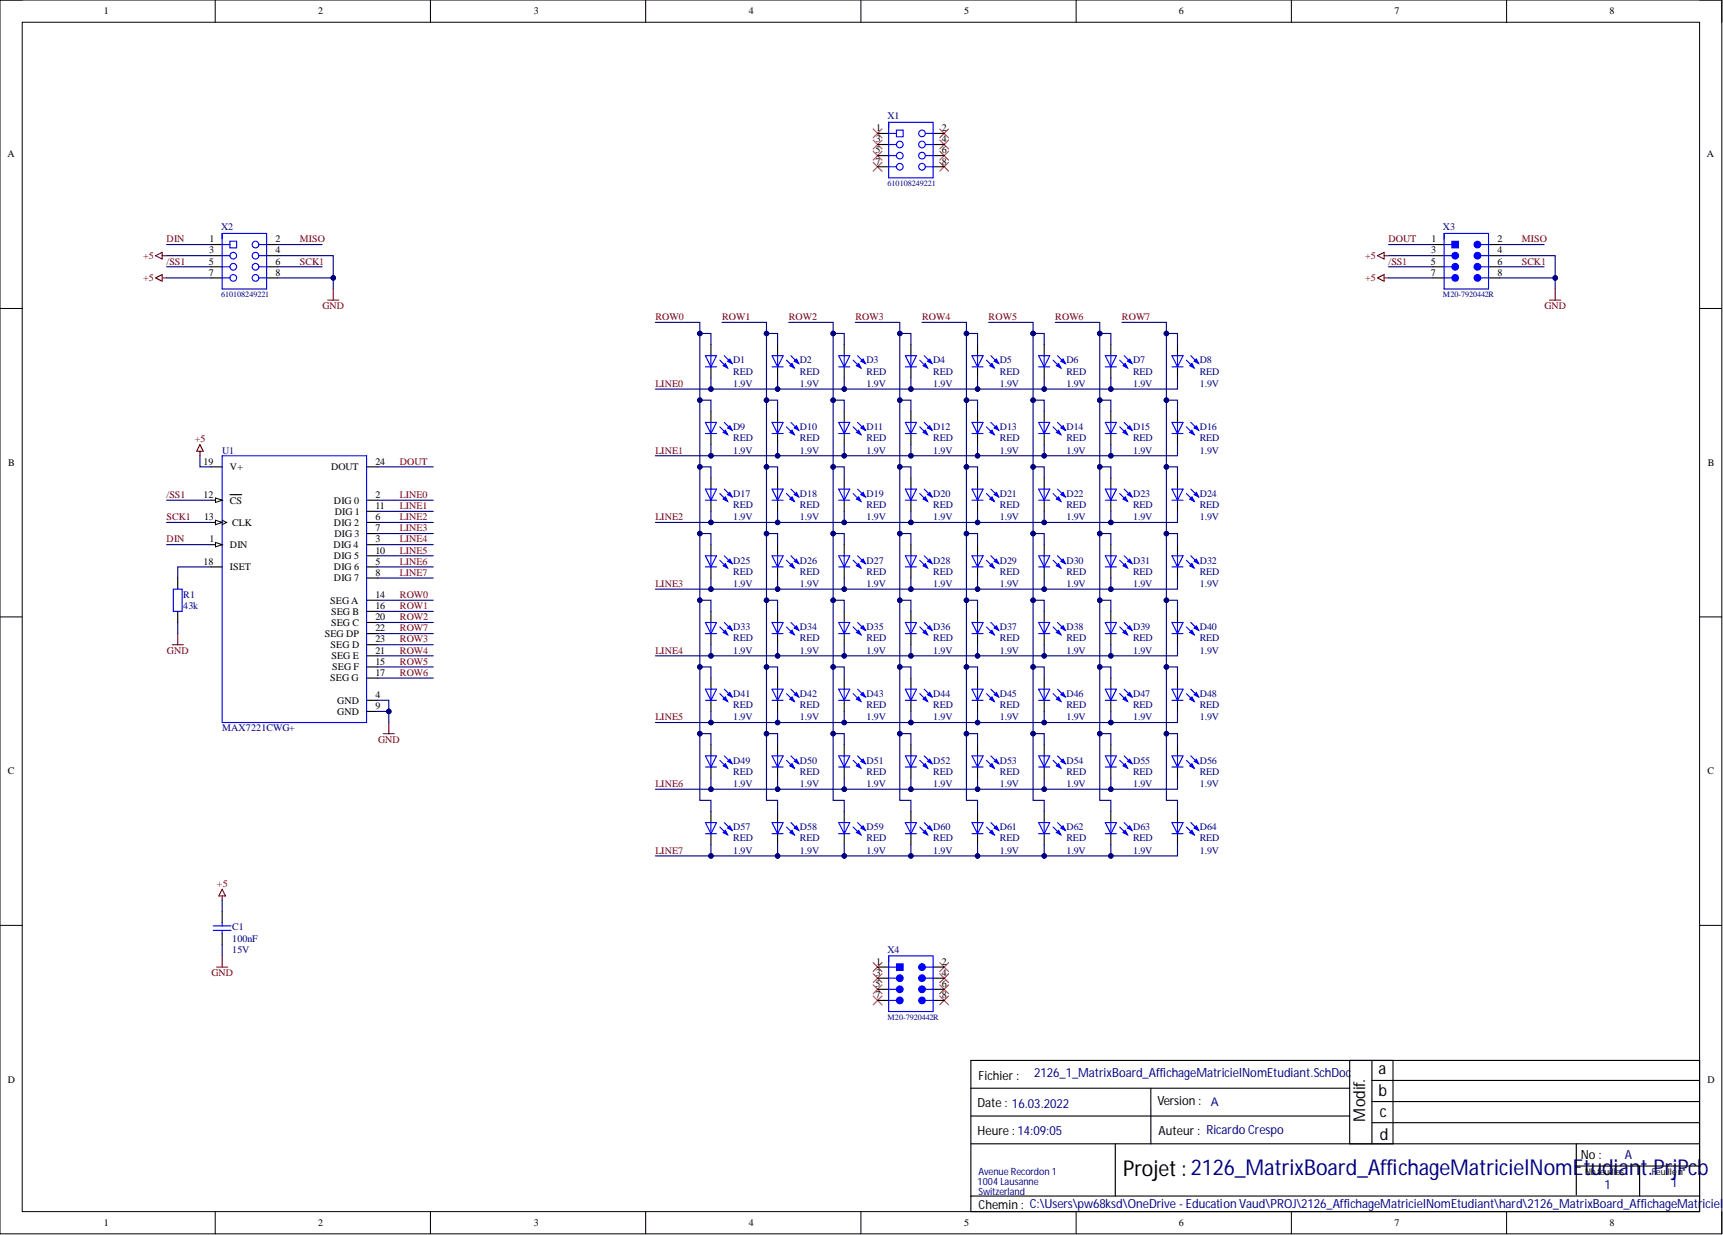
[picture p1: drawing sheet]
<svg xmlns="http://www.w3.org/2000/svg" width="393mm" height="282mm" viewBox="0 0 393 282" stroke-linecap="round" stroke-linejoin="round" font-family="sans-serif">
<defs><g id="words">
<text font-size="5" x="256.4" y="268.3">Projet :2126_MatrixBoard_AffichageMatricielNomEtudian</text>
<text font-size="5" fill="#000080" x="374.5" y="268.1">t.PrjPcb</text>
<g font-size="3.7">
<text x="314.7" y="245.1">a</text>
<text x="314.7" y="250.1">b</text>
<text x="311.7" y="256" transform="rotate(-90 311.7 256)">Modif.</text>
<text x="315" y="255">c</text>
<text x="315" y="260.3">d</text>
</g>
<g font-size="2.9" fill="#000080">
<text x="236.1" y="245.8">2126_1_MatrixBoard_AffichageMatricielNomEtudiant.SchDoc</text>
<text x="370.9" y="264.6">A</text>
<text x="366.3" y="271.5">1</text>
<text x="381.5" y="271">1</text>
</g>
<g font-size="2.9">
<text x="223.4" y="246.6">Fichier :</text>
<text x="223.2" y="252.7">Date : 16.03.2022</text>
<text x="264.2" y="252.2">Version :</text>
<text x="223.2" y="259">Heure : 14:09:05</text>
<text x="264.5" y="259">Auteur : Ricardo Crespo</text>
<text x="360.9" y="264.6">No :</text>
<text x="223.4" y="276">Chemin : C:\Users\pw68ksd\OneDrive - Education Vaud\PROJ\2126_AffichageMatricielNomEtudiant\hard\2126_MatrixBoard_AffichageMatricielN</text>
</g>
<text font-size="2.7" fill="#000080" x="276.4" y="252.3">A</text>
<g font-size="2.3">
<text x="23.7" y="3.3">1</text>
<text x="72.6" y="3.3">2</text>
<text x="121.9" y="3.3">3</text>
<text x="170.9" y="3.3">4</text>
<text x="220.1" y="3.3">5</text>
<text x="269.2" y="3.3">6</text>
<text x="318.3" y="3.3">7</text>
<text x="367.5" y="3.3">8</text>
<text x="200" y="29.9">1</text>
<text x="215.1" y="29.9">2</text>
<text x="1.7" y="35.9">A</text>
<text x="199.8" y="35">5</text>
<text x="199.9" y="32.5">3</text>
<text x="215.1" y="32.5">4</text>
<text x="215.1" y="35">6</text>
<text x="389.7" y="35.9">A</text>
<text x="199.8" y="37.6">7</text>
<text x="215.1" y="37.6">8</text>
<text x="47.8" y="57.8">3</text>
<text x="47.8" y="55.3">1</text>
<text x="62.9" y="57.8">4</text>
<text x="62.9" y="55.3">2</text>
<text x="326.7" y="57.8">3</text>
<text x="326.8" y="55.3">1</text>
<text x="341.8" y="57.8">4</text>
<text x="341.8" y="55.3">2</text>
<text x="47.7" y="60.4">5</text>
<text x="47.7" y="62.9">7</text>
<text x="62.9" y="60.4">6</text>
<text x="62.9" y="62.9">8</text>
<text x="326.6" y="60.4">5</text>
<text x="326.6" y="62.9">7</text>
<text x="341.8" y="60.4">6</text>
<text x="341.8" y="62.9">8</text>
<text x="1.9" y="106.4">B</text>
<text x="46.5" y="106">19</text>
<text x="52.5" y="107.3">V+</text>
<text x="75.6" y="107.3">DOUT</text>
<text x="85.7" y="106">24</text>
<text x="389.9" y="106.4">B</text>
<text x="46.5" y="113.7">12</text>
<text x="85.7" y="113.7">2</text>
<text x="46.6" y="118.7">13</text>
<text x="52.5" y="114.9">CS</text>
<text x="76.2" y="114.9">DIG 0</text>
<text x="76.4" y="117.5">DIG 1</text>
<text x="85.7" y="116.2">11</text>
<text x="85.7" y="118.7">6</text>
<text x="47.8" y="123.8">1</text>
<text x="52.5" y="125.1">DIN</text>
<text x="53" y="120">CLK</text>
<text x="76.2" y="125.1">DIG 4</text>
<text x="76.2" y="120">DIG 2</text>
<text x="76.3" y="122.5">DIG 3</text>
<text x="85.7" y="121.3">7</text>
<text x="85.7" y="123.8">3</text>
<text x="46.5" y="128.9">18</text>
<text x="52.5" y="130.1">ISET</text>
<text x="76.2" y="127.6">DIG 5</text>
<text x="76.2" y="130.1">DIG 6</text>
<text x="85.7" y="126.3">10</text>
<text x="85.7" y="128.9">5</text>
<text x="85.7" y="131.4">8</text>
<text x="75.4" y="137.8">SEGA</text>
<text x="76.2" y="132.7">DIG 7</text>
<text x="85.7" y="136.5">14</text>
<text x="75.6" y="140.3">SEG B</text>
<text x="75.6" y="142.8">SEG C</text>
<text x="85.7" y="139">16</text>
<text x="85.7" y="141.6">20</text>
<text x="74.1" y="145.4">SEG DP</text>
<text x="75.5" y="147.9">SEG D</text>
<text x="85.7" y="146.6">23</text>
<text x="85.7" y="144.1">22</text>
<text x="85.7" y="149.2">21</text>
<text x="75.4" y="155.5">SEG G</text>
<text x="75.7" y="150.4">SEG E</text>
<text x="75.8" y="153">SEG F</text>
<text x="85.7" y="151.7">15</text>
<text x="85.7" y="154.3">17</text>
<text x="77" y="160.6">GND</text>
<text x="85.7" y="159.3">4</text>
<text x="85.7" y="161.9">9</text>
<text x="77" y="163.1">GND</text>
<text x="1.8" y="176.7">C</text>
<text x="389.8" y="176.7">C</text>
<text x="200" y="220.2">1</text>
<text x="215.1" y="220.2">2</text>
<text x="199.8" y="225.3">5</text>
<text x="199.8" y="227.8">7</text>
<text x="199.9" y="222.7">3</text>
<text x="215.1" y="222.7">4</text>
<text x="215.1" y="225.3">6</text>
<text x="215.1" y="227.8">8</text>
<text x="1.8" y="247.2">D</text>
<text x="389.8" y="247.2">D</text>
<text x="23.7" y="279.8">1</text>
<text x="72.6" y="279.8">2</text>
<text x="121.9" y="279.8">3</text>
<text x="170.9" y="279.8">4</text>
<text x="220.1" y="279.8">5</text>
<text x="269.2" y="279.8">6</text>
<text x="318.3" y="279.8">7</text>
<text x="367.5" y="279.8">8</text>
</g>
<g font-size="2.3" fill="#000080">
<text x="202.6" y="27.1">X1</text>
<text x="50.5" y="52.5">X2</text>
<text x="329.4" y="52.5">X3</text>
<text x="167.4" y="83">D1</text>
<text x="182.6" y="83">D2</text>
<text x="197.8" y="83">D3</text>
<text x="213" y="83">D4</text>
<text x="228.2" y="83">D5</text>
<text x="243.5" y="83">D6</text>
<text x="258.7" y="83">D7</text>
<text x="273.9" y="83">D8</text>
<text x="167.4" y="85.5">RED</text>
<text x="167.4" y="88.3">1.9V</text>
<text x="182.6" y="85.5">RED</text>
<text x="182.6" y="88.3">1.9V</text>
<text x="197.8" y="85.5">RED</text>
<text x="197.8" y="88.3">1.9V</text>
<text x="213" y="85.5">RED</text>
<text x="213" y="88.3">1.9V</text>
<text x="228.2" y="85.5">RED</text>
<text x="228.2" y="88.3">1.9V</text>
<text x="243.5" y="85.5">RED</text>
<text x="243.5" y="88.3">1.9V</text>
<text x="258.7" y="85.5">RED</text>
<text x="258.7" y="88.3">1.9V</text>
<text x="273.9" y="85.5">RED</text>
<text x="273.9" y="88.3">1.9V</text>
<text x="167.4" y="98.2">D9</text>
<text x="167.4" y="100.7">RED</text>
<text x="182.6" y="98.2">D10</text>
<text x="182.6" y="100.7">RED</text>
<text x="197.8" y="98.2">D11</text>
<text x="197.8" y="100.7">RED</text>
<text x="213" y="98.2">D12</text>
<text x="213" y="100.7">RED</text>
<text x="228.2" y="98.2">D13</text>
<text x="228.2" y="100.7">RED</text>
<text x="243.5" y="98.2">D14</text>
<text x="243.5" y="100.7">RED</text>
<text x="258.7" y="98.2">D15</text>
<text x="258.7" y="100.7">RED</text>
<text x="273.9" y="98.2">D16</text>
<text x="273.9" y="100.7">RED</text>
<text x="50.7" y="103.5">U1</text>
<text x="167.4" y="103.5">1.9V</text>
<text x="182.6" y="103.5">1.9V</text>
<text x="197.8" y="103.5">1.9V</text>
<text x="213" y="103.5">1.9V</text>
<text x="228.2" y="103.5">1.9V</text>
<text x="243.5" y="103.5">1.9V</text>
<text x="258.7" y="103.5">1.9V</text>
<text x="273.9" y="103.5">1.9V</text>
<text x="167.4" y="113.4">D17</text>
<text x="182.6" y="113.4">D18</text>
<text x="197.8" y="113.4">D19</text>
<text x="213" y="113.4">D20</text>
<text x="228.2" y="113.4">D21</text>
<text x="243.5" y="113.4">D22</text>
<text x="258.7" y="113.4">D23</text>
<text x="273.9" y="113.4">D24</text>
<text x="167.4" y="115.9">RED</text>
<text x="167.4" y="118.7">1.9V</text>
<text x="182.6" y="115.9">RED</text>
<text x="182.6" y="118.7">1.9V</text>
<text x="197.8" y="115.9">RED</text>
<text x="197.8" y="118.7">1.9V</text>
<text x="213" y="115.9">RED</text>
<text x="213" y="118.7">1.9V</text>
<text x="228.2" y="115.9">RED</text>
<text x="228.2" y="118.7">1.9V</text>
<text x="243.5" y="115.9">RED</text>
<text x="243.5" y="118.7">1.9V</text>
<text x="258.7" y="115.9">RED</text>
<text x="258.7" y="118.7">1.9V</text>
<text x="273.9" y="115.9">RED</text>
<text x="273.9" y="118.7">1.9V</text>
<text x="167.4" y="128.6">D25</text>
<text x="167.4" y="131.2">RED</text>
<text x="182.6" y="128.6">D26</text>
<text x="182.6" y="131.2">RED</text>
<text x="197.8" y="128.6">D27</text>
<text x="197.8" y="131.2">RED</text>
<text x="213" y="128.6">D28</text>
<text x="213" y="131.2">RED</text>
<text x="228.2" y="128.6">D29</text>
<text x="228.2" y="131.2">RED</text>
<text x="243.5" y="128.6">D30</text>
<text x="243.5" y="131.2">RED</text>
<text x="258.7" y="128.6">D31</text>
<text x="258.7" y="131.2">RED</text>
<text x="273.9" y="128.6">D32</text>
<text x="273.9" y="131.2">RED</text>
<text x="41.8" y="136.5">R1</text>
<text x="167.4" y="134">1.9V</text>
<text x="182.6" y="134">1.9V</text>
<text x="197.8" y="134">1.9V</text>
<text x="213" y="134">1.9V</text>
<text x="228.2" y="134">1.9V</text>
<text x="243.5" y="134">1.9V</text>
<text x="258.7" y="134">1.9V</text>
<text x="273.9" y="134">1.9V</text>
<text x="41.8" y="139">43k</text>
<text x="167.4" y="143.8">D33</text>
<text x="182.6" y="143.8">D34</text>
<text x="197.8" y="143.8">D35</text>
<text x="213" y="143.8">D36</text>
<text x="228.2" y="143.8">D37</text>
<text x="243.5" y="143.8">D38</text>
<text x="258.7" y="143.8">D39</text>
<text x="273.9" y="143.8">D40</text>
<text x="167.4" y="146.4">RED</text>
<text x="167.4" y="149.2">1.9V</text>
<text x="182.6" y="146.4">RED</text>
<text x="182.6" y="149.2">1.9V</text>
<text x="197.8" y="146.4">RED</text>
<text x="197.8" y="149.2">1.9V</text>
<text x="213" y="146.4">RED</text>
<text x="213" y="149.2">1.9V</text>
<text x="228.2" y="146.4">RED</text>
<text x="228.2" y="149.2">1.9V</text>
<text x="243.5" y="146.4">RED</text>
<text x="243.5" y="149.2">1.9V</text>
<text x="258.7" y="146.4">RED</text>
<text x="258.7" y="149.2">1.9V</text>
<text x="273.9" y="146.4">RED</text>
<text x="273.9" y="149.2">1.9V</text>
<text x="167.4" y="159.1">D41</text>
<text x="167.4" y="161.6">RED</text>
<text x="182.6" y="159.1">D42</text>
<text x="182.6" y="161.6">RED</text>
<text x="197.8" y="159.1">D43</text>
<text x="197.8" y="161.6">RED</text>
<text x="213" y="159.1">D44</text>
<text x="213" y="161.6">RED</text>
<text x="228.2" y="159.1">D45</text>
<text x="228.2" y="161.6">RED</text>
<text x="243.5" y="159.1">D46</text>
<text x="243.5" y="161.6">RED</text>
<text x="258.7" y="159.1">D47</text>
<text x="258.7" y="161.6">RED</text>
<text x="273.9" y="159.1">D48</text>
<text x="273.9" y="161.6">RED</text>
<text x="50.7" y="166.9">MAX7221CWG+</text>
<text x="167.4" y="164.4">1.9V</text>
<text x="182.6" y="164.4">1.9V</text>
<text x="197.8" y="164.4">1.9V</text>
<text x="213" y="164.4">1.9V</text>
<text x="228.2" y="164.4">1.9V</text>
<text x="243.5" y="164.4">1.9V</text>
<text x="258.7" y="164.4">1.9V</text>
<text x="273.9" y="164.4">1.9V</text>
<text x="167.4" y="174.3">D49</text>
<text x="167.4" y="176.8">RED</text>
<text x="167.4" y="179.6">1.9V</text>
<text x="182.6" y="174.3">D50</text>
<text x="182.6" y="176.8">RED</text>
<text x="182.6" y="179.6">1.9V</text>
<text x="197.8" y="174.3">D51</text>
<text x="197.8" y="176.8">RED</text>
<text x="197.8" y="179.6">1.9V</text>
<text x="213" y="174.3">D52</text>
<text x="213" y="176.8">RED</text>
<text x="213" y="179.6">1.9V</text>
<text x="228.2" y="174.3">D53</text>
<text x="228.2" y="176.8">RED</text>
<text x="228.2" y="179.6">1.9V</text>
<text x="243.5" y="174.3">D54</text>
<text x="243.5" y="176.8">RED</text>
<text x="243.5" y="179.6">1.9V</text>
<text x="258.7" y="174.3">D55</text>
<text x="258.7" y="176.8">RED</text>
<text x="258.7" y="179.6">1.9V</text>
<text x="273.9" y="174.3">D56</text>
<text x="273.9" y="176.8">RED</text>
<text x="273.9" y="179.6">1.9V</text>
<text x="167.4" y="189.5">D57</text>
<text x="182.6" y="189.5">D58</text>
<text x="197.8" y="189.5">D59</text>
<text x="213" y="189.5">D60</text>
<text x="228.2" y="189.5">D61</text>
<text x="243.5" y="189.5">D62</text>
<text x="258.7" y="189.5">D63</text>
<text x="273.9" y="189.5">D64</text>
<text x="167.4" y="192.1">RED</text>
<text x="167.4" y="194.8">1.9V</text>
<text x="182.6" y="192.1">RED</text>
<text x="182.6" y="194.8">1.9V</text>
<text x="197.8" y="192.1">RED</text>
<text x="197.8" y="194.8">1.9V</text>
<text x="213" y="192.1">RED</text>
<text x="213" y="194.8">1.9V</text>
<text x="228.2" y="192.1">RED</text>
<text x="228.2" y="194.8">1.9V</text>
<text x="243.5" y="192.1">RED</text>
<text x="243.5" y="194.8">1.9V</text>
<text x="258.7" y="192.1">RED</text>
<text x="258.7" y="194.8">1.9V</text>
<text x="273.9" y="192.1">RED</text>
<text x="273.9" y="194.8">1.9V</text>
<text x="53" y="212.3">C1</text>
<text x="53" y="214.9">100nF</text>
<text x="53" y="217.4">15V</text>
<text x="202.6" y="217.4">X4</text>
<text x="223.4" y="268.1">Avenue Recordon 1</text>
<text x="223.2" y="270.4">1004 Lausanne</text>
<text x="223.4" y="272.6">Switzerland</text>
</g>
<g font-size="2.3" fill="#800000">
<text x="32.7" y="59.1">+5</text>
<text x="38" y="55.3">DIN</text>
<text x="68.5" y="55.3">MISO</text>
<text x="311.7" y="59.1">+5</text>
<text x="317" y="55.3">DOUT</text>
<text x="347.4" y="55.3">MISO</text>
<text x="32.7" y="64.2">+5</text>
<text x="38" y="60.4">/SS1</text>
<text x="68.5" y="60.4">SCK1</text>
<text x="311.7" y="64.2">+5</text>
<text x="317" y="60.4">/SS1</text>
<text x="347.4" y="60.4">SCK1</text>
<text x="73.6" y="70.5">GND</text>
<text x="352.6" y="70.5">GND</text>
<text x="149.6" y="73.1">ROW0</text>
<text x="164.8" y="73.1">ROW1</text>
<text x="180.1" y="73.1">ROW2</text>
<text x="195.3" y="73.1">ROW3</text>
<text x="210.5" y="73.1">ROW4</text>
<text x="225.7" y="73.1">ROW5</text>
<text x="240.9" y="73.1">ROW6</text>
<text x="256.1" y="73.1">ROW7</text>
<text x="149.6" y="88.3">LINE0</text>
<text x="44.5" y="101">+5</text>
<text x="91.3" y="106">DOUT</text>
<text x="149.6" y="103.5">LINE1</text>
<text x="38" y="113.7">/SS1</text>
<text x="91.3" y="113.7">LINE0</text>
<text x="38" y="118.7">SCK1</text>
<text x="91.3" y="116.2">LINE1</text>
<text x="91.3" y="118.7">LINE2</text>
<text x="149.6" y="118.7">LINE2</text>
<text x="38" y="123.8">DIN</text>
<text x="91.3" y="121.3">LINE3</text>
<text x="91.3" y="123.8">LINE4</text>
<text x="91.3" y="126.3">LINE5</text>
<text x="91.3" y="128.9">LINE6</text>
<text x="91.3" y="131.4">LINE7</text>
<text x="91.3" y="136.5">ROW0</text>
<text x="149.6" y="134">LINE3</text>
<text x="91.3" y="139">ROW1</text>
<text x="91.3" y="141.6">ROW2</text>
<text x="38.1" y="149.2">GND</text>
<text x="91.3" y="144.1">ROW7</text>
<text x="91.3" y="149.2">ROW4</text>
<text x="91.3" y="146.6">ROW3</text>
<text x="149.6" y="149.2">LINE4</text>
<text x="91.3" y="154.3">ROW6</text>
<text x="91.3" y="151.7">ROW5</text>
<text x="149.6" y="164.4">LINE5</text>
<text x="86.3" y="169.5">GND</text>
<text x="149.6" y="179.6">LINE6</text>
<text x="149.6" y="194.8">LINE7</text>
<text x="49.5" y="202.5">+5</text>
<text x="48.3" y="222.7">GND</text>
</g>
<g font-size="2.1">
<text x="361.9" y="268.1">Nb feuilles</text>
<text x="377.1" y="268.1">Feuillen°</text>
</g>
<g font-size="1.9" fill="#000080">
<text x="202.6" y="42.5">610108249221</text>
<text x="50.5" y="67.8">610108249221</text>
<text x="329.4" y="67.8">M20-7920442R</text>
<text x="202.6" y="232.7">M20-7920442R</text>
</g>
</g></defs>
<g fill="none" stroke="#000" stroke-width=".23">
<path d="M0 0h393.1v281.6h-393.1zM0 0h5.1M5.1 5.1h382.9v271.4h-382.9zM49.1 0v5.1M98.3 0v5.1M147.4 0v5.1M196.5 0v5.1M245.7 0v5.1M294.8 0v5.1M343.9 0v5.1M388 0h5.1v5.1M0 70.4h5.1"/>
<path d="M388 70.4h5.1M0 140.8h5.1M388 140.8h5.1M0 211.2h5.1M388 211.2h5.1M49.1 276.5v5.1M98.3 276.5v5.1M147.4 276.5v5.1M196.5 276.5v5.1M245.7 276.5v5.1M294.8 276.5v5.1M343.9 276.5v5.1"/>
<path d="M393.1 276.5v5.1"/>
</g>
<g fill="none" stroke="#000" stroke-width=".25">
<path d="M162.3 78.6v2.6M162.3 83.7v2.6M221.6 242h166.4v34.5h-166.4zM221.6 248.4h86.5M221.6 254.7h86.5M262.7 248.4v12.7M308.1 242v19.1M313.2 242v19.1M313.2 246.6h74.8M313.2 251.4h74.8M313.2 256.2h74.8M318 242v19.1"/>
<path d="M221.6 273h166.4M221.6 261.1h166.4M254.6 261.1v11.9M359.9 261.1v11.6M359.9 266.1h28.1M374.3 266.1v6.9"/>
</g>
<path d="M164.3 82.2l1.8 1.8M165.3 81.2l1.8 1.8" fill="none" stroke="#00f" stroke-width=".25"/>
<path d="M166.6 81.9l.5 1.1-1-.5z" fill="#00f"/>
<path d="M166.6 81.9l.5 1.1-1-.5z" fill="none" stroke="#00f" stroke-width=".25"/>
<path d="M165.6 83l.5 1-1-.5z" fill="#00f"/>
<path d="M161 81.2h2.6l-1.3 2.5zM161 83.7h2.6M162.3 81.2v2.5M165.6 83l.5 1-1-.5zM179.5 82.2l1.8 1.8M180.6 81.2l1.7 1.8" fill="none" stroke="#00f" stroke-width=".25"/>
<path d="M177.5 78.6v2.6M177.5 83.7v2.6" fill="none" stroke="#000" stroke-width=".25"/>
<path d="M181.8 81.9l.5 1.1-1-.5z" fill="#00f"/>
<path d="M181.8 81.9l.5 1.1-1-.5z" fill="none" stroke="#00f" stroke-width=".25"/>
<path d="M180.8 83l.5 1-1-.5z" fill="#00f"/>
<path d="M176.2 81.2h2.6l-1.3 2.5zM176.2 83.7h2.6M177.5 81.2v2.5M180.8 83l.5 1-1-.5zM194.8 82.2l1.7 1.8M195.8 81.2l1.8 1.8" fill="none" stroke="#00f" stroke-width=".25"/>
<path d="M192.7 78.6v2.6M192.7 83.7v2.6" fill="none" stroke="#000" stroke-width=".25"/>
<path d="M197 81.9l.6 1.1-1.1-.5z" fill="#00f"/>
<path d="M197 81.9l.6 1.1-1.1-.5z" fill="none" stroke="#00f" stroke-width=".25"/>
<path d="M196 83l.5 1-1-.5z" fill="#00f"/>
<path d="M191.5 81.2h2.5l-1.3 2.5zM191.5 83.7h2.5M192.7 81.2v2.5M196 83l.5 1-1-.5zM210 82.2l1.8 1.8M211 81.2l1.8 1.8" fill="none" stroke="#00f" stroke-width=".25"/>
<path d="M207.9 78.6v2.6M207.9 83.7v2.6" fill="none" stroke="#000" stroke-width=".25"/>
<path d="M212.3 81.9l.5 1.1-1-.5z" fill="#00f"/>
<path d="M212.3 81.9l.5 1.1-1-.5z" fill="none" stroke="#00f" stroke-width=".25"/>
<path d="M211.2 83l.6 1-1.1-.5z" fill="#00f"/>
<path d="M206.7 81.2h2.5l-1.2 2.5zM206.7 83.7h2.5M207.9 81.2v2.5M211.2 83l.6 1-1.1-.5zM225.2 82.2l1.8 1.8M226.2 81.2l1.8 1.8" fill="none" stroke="#00f" stroke-width=".25"/>
<path d="M223.2 78.6v2.6M223.2 83.7v2.6" fill="none" stroke="#000" stroke-width=".25"/>
<path d="M227.5 81.9l.5 1.1-1-.5z" fill="#00f"/>
<path d="M227.5 81.9l.5 1.1-1-.5z" fill="none" stroke="#00f" stroke-width=".25"/>
<path d="M226.5 83l.5 1-1-.5z" fill="#00f"/>
<path d="M221.9 81.2h2.5l-1.2 2.5zM221.9 83.7h2.5M223.2 81.2v2.5M226.5 83l.5 1-1-.5zM240.4 82.2l1.8 1.8M241.4 81.2l1.8 1.8" fill="none" stroke="#00f" stroke-width=".25"/>
<path d="M238.4 78.6v2.6M238.4 83.7v2.6" fill="none" stroke="#000" stroke-width=".25"/>
<path d="M242.7 81.9l.5 1.1-1-.5z" fill="#00f"/>
<path d="M242.7 81.9l.5 1.1-1-.5z" fill="none" stroke="#00f" stroke-width=".25"/>
<path d="M241.7 83l.5 1-1-.5z" fill="#00f"/>
<path d="M237.1 81.2h2.5l-1.2 2.5zM237.1 83.7h2.5M238.4 81.2v2.5M241.7 83l.5 1-1-.5zM255.6 82.2l1.8 1.8M256.6 81.2l1.8 1.8" fill="none" stroke="#00f" stroke-width=".25"/>
<path d="M253.6 78.6v2.6M253.6 83.7v2.6" fill="none" stroke="#000" stroke-width=".25"/>
<path d="M257.9 81.9l.5 1.1-1-.5z" fill="#00f"/>
<path d="M257.9 81.9l.5 1.1-1-.5z" fill="none" stroke="#00f" stroke-width=".25"/>
<path d="M256.9 83l.5 1-1-.5z" fill="#00f"/>
<path d="M252.3 81.2h2.6l-1.3 2.5zM252.3 83.7h2.6M253.6 81.2v2.5M256.9 83l.5 1-1-.5zM270.8 82.2l1.8 1.8M271.9 81.2l1.7 1.8" fill="none" stroke="#00f" stroke-width=".25"/>
<path d="M268.8 78.6v2.6M268.8 83.7v2.6" fill="none" stroke="#000" stroke-width=".25"/>
<path d="M273.1 81.9l.5 1.1-1-.5z" fill="#00f"/>
<path d="M273.1 81.9l.5 1.1-1-.5z" fill="none" stroke="#00f" stroke-width=".25"/>
<path d="M272.1 83l.5 1-1-.5z" fill="#00f"/>
<path d="M164.3 97.4l1.8 1.8M165.3 96.4l1.8 1.8M267.5 81.2h2.6l-1.3 2.5zM267.5 83.7h2.6M268.8 81.2v2.5M272.1 83l.5 1-1-.5z" fill="none" stroke="#00f" stroke-width=".25"/>
<path d="M162.3 93.9v2.5M162.3 98.9v2.6" fill="none" stroke="#000" stroke-width=".25"/>
<path d="M166.6 97.2l.5 1-1-.5z" fill="#00f"/>
<path d="M166.6 97.2l.5 1-1-.5z" fill="none" stroke="#00f" stroke-width=".25"/>
<path d="M165.6 98.2l.5 1-1-.5z" fill="#00f"/>
<path d="M161 96.4h2.6l-1.3 2.5zM161 98.9h2.6M162.3 96.4v2.5M165.6 98.2l.5 1-1-.5zM179.5 97.4l1.8 1.8M180.6 96.4l1.7 1.8" fill="none" stroke="#00f" stroke-width=".25"/>
<path d="M177.5 93.9v2.5M177.5 98.9v2.6" fill="none" stroke="#000" stroke-width=".25"/>
<path d="M181.8 97.2l.5 1-1-.5z" fill="#00f"/>
<path d="M181.8 97.2l.5 1-1-.5z" fill="none" stroke="#00f" stroke-width=".25"/>
<path d="M180.8 98.2l.5 1-1-.5z" fill="#00f"/>
<path d="M176.2 96.4h2.6l-1.3 2.5zM176.2 98.9h2.6M177.5 96.4v2.5M180.8 98.2l.5 1-1-.5zM194.8 97.4l1.7 1.8M195.8 96.4l1.8 1.8" fill="none" stroke="#00f" stroke-width=".25"/>
<path d="M192.7 93.9v2.5M192.7 98.9v2.6" fill="none" stroke="#000" stroke-width=".25"/>
<path d="M197 97.2l.6 1-1.1-.5z" fill="#00f"/>
<path d="M197 97.2l.6 1-1.1-.5z" fill="none" stroke="#00f" stroke-width=".25"/>
<path d="M196 98.2l.5 1-1-.5z" fill="#00f"/>
<path d="M191.5 96.4h2.5l-1.3 2.5zM191.5 98.9h2.5M192.7 96.4v2.5M196 98.2l.5 1-1-.5zM210 97.4l1.8 1.8M211 96.4l1.8 1.8" fill="none" stroke="#00f" stroke-width=".25"/>
<path d="M207.9 93.9v2.5M207.9 98.9v2.6" fill="none" stroke="#000" stroke-width=".25"/>
<path d="M212.3 97.2l.5 1-1-.5z" fill="#00f"/>
<path d="M212.3 97.2l.5 1-1-.5z" fill="none" stroke="#00f" stroke-width=".25"/>
<path d="M211.2 98.2l.6 1-1.1-.5z" fill="#00f"/>
<path d="M206.7 96.4h2.5l-1.2 2.5zM206.7 98.9h2.5M207.9 96.4v2.5M211.2 98.2l.6 1-1.1-.5zM225.2 97.4l1.8 1.8M226.2 96.4l1.8 1.8" fill="none" stroke="#00f" stroke-width=".25"/>
<path d="M223.2 93.9v2.5M223.2 98.9v2.6" fill="none" stroke="#000" stroke-width=".25"/>
<path d="M227.5 97.2l.5 1-1-.5z" fill="#00f"/>
<path d="M227.5 97.2l.5 1-1-.5z" fill="none" stroke="#00f" stroke-width=".25"/>
<path d="M226.5 98.2l.5 1-1-.5z" fill="#00f"/>
<path d="M221.9 96.4h2.5l-1.2 2.5zM221.9 98.9h2.5M223.2 96.4v2.5M226.5 98.2l.5 1-1-.5zM240.4 97.4l1.8 1.8M241.4 96.4l1.8 1.8" fill="none" stroke="#00f" stroke-width=".25"/>
<path d="M238.4 93.9v2.5M238.4 98.9v2.6" fill="none" stroke="#000" stroke-width=".25"/>
<path d="M242.7 97.2l.5 1-1-.5z" fill="#00f"/>
<path d="M242.7 97.2l.5 1-1-.5z" fill="none" stroke="#00f" stroke-width=".25"/>
<path d="M241.7 98.2l.5 1-1-.5z" fill="#00f"/>
<path d="M237.1 96.4h2.5l-1.2 2.5zM237.1 98.9h2.5M238.4 96.4v2.5M241.7 98.2l.5 1-1-.5zM255.6 97.4l1.8 1.8M256.6 96.4l1.8 1.8" fill="none" stroke="#00f" stroke-width=".25"/>
<path d="M253.6 93.9v2.5M253.6 98.9v2.6" fill="none" stroke="#000" stroke-width=".25"/>
<path d="M257.9 97.2l.5 1-1-.5z" fill="#00f"/>
<path d="M257.9 97.2l.5 1-1-.5z" fill="none" stroke="#00f" stroke-width=".25"/>
<path d="M256.9 98.2l.5 1-1-.5z" fill="#00f"/>
<path d="M252.3 96.4h2.6l-1.3 2.5zM252.3 98.9h2.6M253.6 96.4v2.5M256.9 98.2l.5 1-1-.5zM270.8 97.4l1.8 1.8M271.9 96.4l1.7 1.8" fill="none" stroke="#00f" stroke-width=".25"/>
<path d="M268.8 93.9v2.5M268.8 98.9v2.6" fill="none" stroke="#000" stroke-width=".25"/>
<path d="M273.1 97.2l.5 1-1-.5z" fill="#00f"/>
<path d="M273.1 97.2l.5 1-1-.5z" fill="none" stroke="#00f" stroke-width=".25"/>
<path d="M272.1 98.2l.5 1-1-.5z" fill="#00f"/>
<path d="M267.5 96.4h2.6l-1.3 2.5zM267.5 98.9h2.6M268.8 96.4v2.5M272.1 98.2l.5 1-1-.5zM164.3 112.6l1.8 1.8M165.3 111.6l1.8 1.8" fill="none" stroke="#00f" stroke-width=".25"/>
<path d="M162.3 109.1v2.5M162.3 114.2v2.5" fill="none" stroke="#000" stroke-width=".25"/>
<path d="M166.6 112.4l.5 1-1-.5z" fill="#00f"/>
<path d="M166.6 112.4l.5 1-1-.5z" fill="none" stroke="#00f" stroke-width=".25"/>
<path d="M165.6 113.4l.5 1-1-.5z" fill="#00f"/>
<path d="M161 111.6h2.6l-1.3 2.6zM161 114.2h2.6M162.3 111.6v2.6M165.6 113.4l.5 1-1-.5zM179.5 112.6l1.8 1.8M180.6 111.6l1.7 1.8" fill="none" stroke="#00f" stroke-width=".25"/>
<path d="M177.5 109.1v2.5M177.5 114.2v2.5" fill="none" stroke="#000" stroke-width=".25"/>
<path d="M181.8 112.4l.5 1-1-.5z" fill="#00f"/>
<path d="M181.8 112.4l.5 1-1-.5z" fill="none" stroke="#00f" stroke-width=".25"/>
<path d="M180.8 113.4l.5 1-1-.5z" fill="#00f"/>
<path d="M176.2 111.6h2.6l-1.3 2.6zM176.2 114.2h2.6M177.5 111.6v2.6M180.8 113.4l.5 1-1-.5zM194.8 112.6l1.7 1.8M195.8 111.6l1.8 1.8" fill="none" stroke="#00f" stroke-width=".25"/>
<path d="M192.7 109.1v2.5M192.7 114.2v2.5" fill="none" stroke="#000" stroke-width=".25"/>
<path d="M197 112.4l.6 1-1.1-.5z" fill="#00f"/>
<path d="M197 112.4l.6 1-1.1-.5z" fill="none" stroke="#00f" stroke-width=".25"/>
<path d="M196 113.4l.5 1-1-.5z" fill="#00f"/>
<path d="M191.5 111.6h2.5l-1.3 2.6zM191.5 114.2h2.5M192.7 111.6v2.6M196 113.4l.5 1-1-.5zM210 112.6l1.8 1.8M211 111.6l1.8 1.8" fill="none" stroke="#00f" stroke-width=".25"/>
<path d="M207.9 109.1v2.5M207.9 114.2v2.5" fill="none" stroke="#000" stroke-width=".25"/>
<path d="M212.3 112.4l.5 1-1-.5z" fill="#00f"/>
<path d="M212.3 112.4l.5 1-1-.5z" fill="none" stroke="#00f" stroke-width=".25"/>
<path d="M211.2 113.4l.6 1-1.1-.5z" fill="#00f"/>
<path d="M206.7 111.6h2.5l-1.2 2.6zM206.7 114.2h2.5M207.9 111.6v2.6M211.2 113.4l.6 1-1.1-.5zM225.2 112.6l1.8 1.8M226.2 111.6l1.8 1.8" fill="none" stroke="#00f" stroke-width=".25"/>
<path d="M223.2 109.1v2.5M223.2 114.2v2.5" fill="none" stroke="#000" stroke-width=".25"/>
<path d="M227.5 112.4l.5 1-1-.5z" fill="#00f"/>
<path d="M227.5 112.4l.5 1-1-.5z" fill="none" stroke="#00f" stroke-width=".25"/>
<path d="M226.5 113.4l.5 1-1-.5z" fill="#00f"/>
<path d="M221.9 111.6h2.5l-1.2 2.6zM221.9 114.2h2.5M223.2 111.6v2.6M226.5 113.4l.5 1-1-.5zM240.4 112.6l1.8 1.8M241.4 111.6l1.8 1.8" fill="none" stroke="#00f" stroke-width=".25"/>
<path d="M238.4 109.1v2.5M238.4 114.2v2.5" fill="none" stroke="#000" stroke-width=".25"/>
<path d="M242.7 112.4l.5 1-1-.5z" fill="#00f"/>
<path d="M242.7 112.4l.5 1-1-.5z" fill="none" stroke="#00f" stroke-width=".25"/>
<path d="M241.7 113.4l.5 1-1-.5z" fill="#00f"/>
<path d="M237.1 111.6h2.5l-1.2 2.6zM237.1 114.2h2.5M238.4 111.6v2.6M241.7 113.4l.5 1-1-.5zM255.6 112.6l1.8 1.8M256.6 111.6l1.8 1.8" fill="none" stroke="#00f" stroke-width=".25"/>
<path d="M253.6 109.1v2.5M253.6 114.2v2.5" fill="none" stroke="#000" stroke-width=".25"/>
<path d="M257.9 112.4l.5 1-1-.5z" fill="#00f"/>
<path d="M257.9 112.4l.5 1-1-.5z" fill="none" stroke="#00f" stroke-width=".25"/>
<path d="M256.9 113.4l.5 1-1-.5z" fill="#00f"/>
<path d="M252.3 111.6h2.6l-1.3 2.6zM252.3 114.2h2.6M253.6 111.6v2.6M256.9 113.4l.5 1-1-.5zM270.8 112.6l1.8 1.8M271.9 111.6l1.7 1.8" fill="none" stroke="#00f" stroke-width=".25"/>
<path d="M268.8 109.1v2.5M268.8 114.2v2.5" fill="none" stroke="#000" stroke-width=".25"/>
<path d="M273.1 112.4l.5 1-1-.5z" fill="#00f"/>
<path d="M273.1 112.4l.5 1-1-.5z" fill="none" stroke="#00f" stroke-width=".25"/>
<path d="M272.1 113.4l.5 1-1-.5z" fill="#00f"/>
<path d="M267.5 111.6h2.6l-1.3 2.6zM267.5 114.2h2.6M268.8 111.6v2.6M272.1 113.4l.5 1-1-.5zM164.3 127.9l1.8 1.7M165.3 126.9l1.8 1.7" fill="none" stroke="#00f" stroke-width=".25"/>
<path d="M162.3 124.3v2.6M162.3 129.4v2.5" fill="none" stroke="#000" stroke-width=".25"/>
<path d="M166.6 127.6l.5 1-1-.5z" fill="#00f"/>
<path d="M166.6 127.6l.5 1-1-.5z" fill="none" stroke="#00f" stroke-width=".25"/>
<path d="M165.6 128.6l.5 1-1-.5z" fill="#00f"/>
<path d="M161 126.9h2.6l-1.3 2.5zM161 129.4h2.6M162.3 126.9v2.5M165.6 128.6l.5 1-1-.5zM179.5 127.9l1.8 1.7M180.6 126.9l1.7 1.7" fill="none" stroke="#00f" stroke-width=".25"/>
<path d="M177.5 124.3v2.6M177.5 129.4v2.5" fill="none" stroke="#000" stroke-width=".25"/>
<path d="M181.8 127.6l.5 1-1-.5z" fill="#00f"/>
<path d="M181.8 127.6l.5 1-1-.5z" fill="none" stroke="#00f" stroke-width=".25"/>
<path d="M180.8 128.6l.5 1-1-.5z" fill="#00f"/>
<path d="M176.2 126.9h2.6l-1.3 2.5zM176.2 129.4h2.6M177.5 126.9v2.5M180.8 128.6l.5 1-1-.5zM194.8 127.9l1.7 1.7M195.8 126.9l1.8 1.7" fill="none" stroke="#00f" stroke-width=".25"/>
<path d="M192.7 124.3v2.6M192.7 129.4v2.5" fill="none" stroke="#000" stroke-width=".25"/>
<path d="M197 127.6l.6 1-1.1-.5z" fill="#00f"/>
<path d="M197 127.6l.6 1-1.1-.5z" fill="none" stroke="#00f" stroke-width=".25"/>
<path d="M196 128.6l.5 1-1-.5z" fill="#00f"/>
<path d="M191.5 126.9h2.5l-1.3 2.5zM191.5 129.4h2.5M192.7 126.9v2.5M196 128.6l.5 1-1-.5zM210 127.9l1.8 1.7M211 126.9l1.8 1.7" fill="none" stroke="#00f" stroke-width=".25"/>
<path d="M207.9 124.3v2.6M207.9 129.4v2.5" fill="none" stroke="#000" stroke-width=".25"/>
<path d="M212.3 127.6l.5 1-1-.5z" fill="#00f"/>
<path d="M212.3 127.6l.5 1-1-.5z" fill="none" stroke="#00f" stroke-width=".25"/>
<path d="M211.2 128.6l.6 1-1.1-.5z" fill="#00f"/>
<path d="M206.7 126.9h2.5l-1.2 2.5zM206.7 129.4h2.5M207.9 126.9v2.5M211.2 128.6l.6 1-1.1-.5zM225.2 127.9l1.8 1.7M226.2 126.9l1.8 1.7" fill="none" stroke="#00f" stroke-width=".25"/>
<path d="M223.2 124.3v2.6M223.2 129.4v2.5" fill="none" stroke="#000" stroke-width=".25"/>
<path d="M227.5 127.6l.5 1-1-.5z" fill="#00f"/>
<path d="M227.5 127.6l.5 1-1-.5z" fill="none" stroke="#00f" stroke-width=".25"/>
<path d="M226.5 128.6l.5 1-1-.5z" fill="#00f"/>
<path d="M221.9 126.9h2.5l-1.2 2.5zM221.9 129.4h2.5M223.2 126.9v2.5M226.5 128.6l.5 1-1-.5zM240.4 127.9l1.8 1.7M241.4 126.9l1.8 1.7" fill="none" stroke="#00f" stroke-width=".25"/>
<path d="M238.4 124.3v2.6M238.4 129.4v2.5" fill="none" stroke="#000" stroke-width=".25"/>
<path d="M242.7 127.6l.5 1-1-.5z" fill="#00f"/>
<path d="M242.7 127.6l.5 1-1-.5z" fill="none" stroke="#00f" stroke-width=".25"/>
<path d="M241.7 128.6l.5 1-1-.5z" fill="#00f"/>
<path d="M237.1 126.9h2.5l-1.2 2.5zM237.1 129.4h2.5M238.4 126.9v2.5M241.7 128.6l.5 1-1-.5zM255.6 127.9l1.8 1.7M256.6 126.9l1.8 1.7" fill="none" stroke="#00f" stroke-width=".25"/>
<path d="M253.6 124.3v2.6M253.6 129.4v2.5" fill="none" stroke="#000" stroke-width=".25"/>
<path d="M257.9 127.6l.5 1-1-.5z" fill="#00f"/>
<path d="M257.9 127.6l.5 1-1-.5z" fill="none" stroke="#00f" stroke-width=".25"/>
<path d="M256.9 128.6l.5 1-1-.5z" fill="#00f"/>
<path d="M252.3 126.9h2.6l-1.3 2.5zM252.3 129.4h2.6M253.6 126.9v2.5M256.9 128.6l.5 1-1-.5zM270.8 127.9l1.8 1.7M271.9 126.9l1.7 1.7" fill="none" stroke="#00f" stroke-width=".25"/>
<path d="M268.8 124.3v2.6M268.8 129.4v2.5" fill="none" stroke="#000" stroke-width=".25"/>
<path d="M273.1 127.6l.5 1-1-.5z" fill="#00f"/>
<path d="M273.1 127.6l.5 1-1-.5z" fill="none" stroke="#00f" stroke-width=".25"/>
<path d="M272.1 128.6l.5 1-1-.5z" fill="#00f"/>
<path d="M267.5 126.9h2.6l-1.3 2.5zM267.5 129.4h2.6M268.8 126.9v2.5M272.1 128.6l.5 1-1-.5zM164.3 143.1l1.8 1.8M165.3 142.1l1.8 1.7" fill="none" stroke="#00f" stroke-width=".25"/>
<path d="M162.3 139.5v2.6M162.3 144.6v2.5" fill="none" stroke="#000" stroke-width=".25"/>
<path d="M166.6 142.8l.5 1-1-.5z" fill="#00f"/>
<path d="M166.6 142.8l.5 1-1-.5z" fill="none" stroke="#00f" stroke-width=".25"/>
<path d="M165.6 143.8l.5 1.1-1-.5z" fill="#00f"/>
<path d="M161 142.1h2.6l-1.3 2.5zM161 144.6h2.6M162.3 142.1v2.5M165.6 143.8l.5 1.1-1-.5zM179.5 143.1l1.8 1.8M180.6 142.1l1.7 1.7" fill="none" stroke="#00f" stroke-width=".25"/>
<path d="M177.5 139.5v2.6M177.5 144.6v2.5" fill="none" stroke="#000" stroke-width=".25"/>
<path d="M181.8 142.8l.5 1-1-.5z" fill="#00f"/>
<path d="M181.8 142.8l.5 1-1-.5z" fill="none" stroke="#00f" stroke-width=".25"/>
<path d="M180.8 143.8l.5 1.1-1-.5z" fill="#00f"/>
<path d="M176.2 142.1h2.6l-1.3 2.5zM176.2 144.6h2.6M177.5 142.1v2.5M180.8 143.8l.5 1.1-1-.5zM194.8 143.1l1.7 1.8M195.8 142.1l1.8 1.7" fill="none" stroke="#00f" stroke-width=".25"/>
<path d="M192.7 139.5v2.6M192.7 144.6v2.5" fill="none" stroke="#000" stroke-width=".25"/>
<path d="M197 142.8l.6 1-1.1-.5z" fill="#00f"/>
<path d="M197 142.8l.6 1-1.1-.5z" fill="none" stroke="#00f" stroke-width=".25"/>
<path d="M196 143.8l.5 1.1-1-.5z" fill="#00f"/>
<path d="M191.5 142.1h2.5l-1.3 2.5zM191.5 144.6h2.5M192.7 142.1v2.5M196 143.8l.5 1.1-1-.5zM210 143.1l1.8 1.8M211 142.1l1.8 1.7" fill="none" stroke="#00f" stroke-width=".25"/>
<path d="M207.9 139.5v2.6M207.9 144.6v2.5" fill="none" stroke="#000" stroke-width=".25"/>
<path d="M212.3 142.8l.5 1-1-.5z" fill="#00f"/>
<path d="M212.3 142.8l.5 1-1-.5z" fill="none" stroke="#00f" stroke-width=".25"/>
<path d="M211.2 143.8l.6 1.1-1.1-.5z" fill="#00f"/>
<path d="M206.7 142.1h2.5l-1.2 2.5zM206.7 144.6h2.5M207.9 142.1v2.5M211.2 143.8l.6 1.1-1.1-.5zM225.2 143.1l1.8 1.8M226.2 142.1l1.8 1.7" fill="none" stroke="#00f" stroke-width=".25"/>
<path d="M223.2 139.5v2.6M223.2 144.6v2.5" fill="none" stroke="#000" stroke-width=".25"/>
<path d="M227.5 142.8l.5 1-1-.5z" fill="#00f"/>
<path d="M227.5 142.8l.5 1-1-.5z" fill="none" stroke="#00f" stroke-width=".25"/>
<path d="M226.5 143.8l.5 1.1-1-.5z" fill="#00f"/>
<path d="M221.9 142.1h2.5l-1.2 2.5zM221.9 144.6h2.5M223.2 142.1v2.5M226.5 143.8l.5 1.1-1-.5zM240.4 143.1l1.8 1.8M241.4 142.1l1.8 1.7" fill="none" stroke="#00f" stroke-width=".25"/>
<path d="M238.4 139.5v2.6M238.4 144.6v2.5" fill="none" stroke="#000" stroke-width=".25"/>
<path d="M242.7 142.8l.5 1-1-.5z" fill="#00f"/>
<path d="M242.7 142.8l.5 1-1-.5z" fill="none" stroke="#00f" stroke-width=".25"/>
<path d="M241.7 143.8l.5 1.1-1-.5z" fill="#00f"/>
<path d="M237.1 142.1h2.5l-1.2 2.5zM237.1 144.6h2.5M238.4 142.1v2.5M241.7 143.8l.5 1.1-1-.5zM255.6 143.1l1.8 1.8M256.6 142.1l1.8 1.7" fill="none" stroke="#00f" stroke-width=".25"/>
<path d="M253.6 139.5v2.6M253.6 144.6v2.5" fill="none" stroke="#000" stroke-width=".25"/>
<path d="M257.9 142.8l.5 1-1-.5z" fill="#00f"/>
<path d="M257.9 142.8l.5 1-1-.5z" fill="none" stroke="#00f" stroke-width=".25"/>
<path d="M256.9 143.8l.5 1.1-1-.5z" fill="#00f"/>
<path d="M252.3 142.1h2.6l-1.3 2.5zM252.3 144.6h2.6M253.6 142.1v2.5M256.9 143.8l.5 1.1-1-.5zM270.8 143.1l1.8 1.8M271.9 142.1l1.7 1.7" fill="none" stroke="#00f" stroke-width=".25"/>
<path d="M268.8 139.5v2.6M268.8 144.6v2.5" fill="none" stroke="#000" stroke-width=".25"/>
<path d="M273.1 142.8l.5 1-1-.5z" fill="#00f"/>
<path d="M273.1 142.8l.5 1-1-.5z" fill="none" stroke="#00f" stroke-width=".25"/>
<path d="M272.1 143.8l.5 1.1-1-.5z" fill="#00f"/>
<path d="M164.3 158.3l1.8 1.8M165.3 157.3l1.8 1.8M267.5 142.1h2.6l-1.3 2.5zM267.5 144.6h2.6M268.8 142.1v2.5M272.1 143.8l.5 1.1-1-.5z" fill="none" stroke="#00f" stroke-width=".25"/>
<path d="M162.3 154.8v2.5M162.3 159.8v2.6" fill="none" stroke="#000" stroke-width=".25"/>
<path d="M166.6 158.1l.5 1-1-.5z" fill="#00f"/>
<path d="M166.6 158.1l.5 1-1-.5z" fill="none" stroke="#00f" stroke-width=".25"/>
<path d="M165.6 159.1l.5 1-1-.5z" fill="#00f"/>
<path d="M161 157.3h2.6l-1.3 2.5zM161 159.8h2.6M162.3 157.3v2.5M165.6 159.1l.5 1-1-.5zM179.5 158.3l1.8 1.8M180.6 157.3l1.7 1.8" fill="none" stroke="#00f" stroke-width=".25"/>
<path d="M177.5 154.8v2.5M177.5 159.8v2.6" fill="none" stroke="#000" stroke-width=".25"/>
<path d="M181.8 158.1l.5 1-1-.5z" fill="#00f"/>
<path d="M181.8 158.1l.5 1-1-.5z" fill="none" stroke="#00f" stroke-width=".25"/>
<path d="M180.8 159.1l.5 1-1-.5z" fill="#00f"/>
<path d="M176.2 157.3h2.6l-1.3 2.5zM176.2 159.8h2.6M177.5 157.3v2.5M180.8 159.1l.5 1-1-.5zM194.8 158.3l1.7 1.8M195.8 157.3l1.8 1.8" fill="none" stroke="#00f" stroke-width=".25"/>
<path d="M192.7 154.8v2.5M192.7 159.8v2.6" fill="none" stroke="#000" stroke-width=".25"/>
<path d="M197 158.1l.6 1-1.1-.5z" fill="#00f"/>
<path d="M197 158.1l.6 1-1.1-.5z" fill="none" stroke="#00f" stroke-width=".25"/>
<path d="M196 159.1l.5 1-1-.5z" fill="#00f"/>
<path d="M191.5 157.3h2.5l-1.3 2.5zM191.5 159.8h2.5M192.7 157.3v2.5M196 159.1l.5 1-1-.5zM210 158.3l1.8 1.8M211 157.3l1.8 1.8" fill="none" stroke="#00f" stroke-width=".25"/>
<path d="M207.9 154.8v2.5M207.9 159.8v2.6" fill="none" stroke="#000" stroke-width=".25"/>
<path d="M212.3 158.1l.5 1-1-.5z" fill="#00f"/>
<path d="M212.3 158.1l.5 1-1-.5z" fill="none" stroke="#00f" stroke-width=".25"/>
<path d="M211.2 159.1l.6 1-1.1-.5z" fill="#00f"/>
<path d="M206.7 157.3h2.5l-1.2 2.5zM206.7 159.8h2.5M207.9 157.3v2.5M211.2 159.1l.6 1-1.1-.5zM225.2 158.3l1.8 1.8M226.2 157.3l1.8 1.8" fill="none" stroke="#00f" stroke-width=".25"/>
<path d="M223.2 154.8v2.5M223.2 159.8v2.6" fill="none" stroke="#000" stroke-width=".25"/>
<path d="M227.5 158.1l.5 1-1-.5z" fill="#00f"/>
<path d="M227.5 158.1l.5 1-1-.5z" fill="none" stroke="#00f" stroke-width=".25"/>
<path d="M226.5 159.1l.5 1-1-.5z" fill="#00f"/>
<path d="M221.9 157.3h2.5l-1.2 2.5zM221.9 159.8h2.5M223.2 157.3v2.5M226.5 159.1l.5 1-1-.5zM240.4 158.3l1.8 1.8M241.4 157.3l1.8 1.8" fill="none" stroke="#00f" stroke-width=".25"/>
<path d="M238.4 154.8v2.5M238.4 159.8v2.6" fill="none" stroke="#000" stroke-width=".25"/>
<path d="M242.7 158.1l.5 1-1-.5z" fill="#00f"/>
<path d="M242.7 158.1l.5 1-1-.5z" fill="none" stroke="#00f" stroke-width=".25"/>
<path d="M241.7 159.1l.5 1-1-.5z" fill="#00f"/>
<path d="M237.1 157.3h2.5l-1.2 2.5zM237.1 159.8h2.5M238.4 157.3v2.5M241.7 159.1l.5 1-1-.5zM255.6 158.3l1.8 1.8M256.6 157.3l1.8 1.8" fill="none" stroke="#00f" stroke-width=".25"/>
<path d="M253.6 154.8v2.5M253.6 159.8v2.6" fill="none" stroke="#000" stroke-width=".25"/>
<path d="M257.9 158.1l.5 1-1-.5z" fill="#00f"/>
<path d="M257.9 158.1l.5 1-1-.5z" fill="none" stroke="#00f" stroke-width=".25"/>
<path d="M256.9 159.1l.5 1-1-.5z" fill="#00f"/>
<path d="M252.3 157.3h2.6l-1.3 2.5zM252.3 159.8h2.6M253.6 157.3v2.5M256.9 159.1l.5 1-1-.5zM270.8 158.3l1.8 1.8M271.9 157.3l1.7 1.8" fill="none" stroke="#00f" stroke-width=".25"/>
<path d="M268.8 154.8v2.5M268.8 159.8v2.6" fill="none" stroke="#000" stroke-width=".25"/>
<path d="M273.1 158.1l.5 1-1-.5z" fill="#00f"/>
<path d="M273.1 158.1l.5 1-1-.5z" fill="none" stroke="#00f" stroke-width=".25"/>
<path d="M272.1 159.1l.5 1-1-.5z" fill="#00f"/>
<path d="M267.5 157.3h2.6l-1.3 2.5zM267.5 159.8h2.6M268.8 157.3v2.5M272.1 159.1l.5 1-1-.5zM164.3 173.5l1.8 1.8M165.3 172.5l1.8 1.8" fill="none" stroke="#00f" stroke-width=".25"/>
<path d="M162.3 170v2.5M162.3 175.1v2.5" fill="none" stroke="#000" stroke-width=".25"/>
<path d="M166.6 173.3l.5 1-1-.5z" fill="#00f"/>
<path d="M166.6 173.3l.5 1-1-.5z" fill="none" stroke="#00f" stroke-width=".25"/>
<path d="M165.6 174.3l.5 1-1-.5z" fill="#00f"/>
<path d="M161 172.5h2.6l-1.3 2.6zM161 175.1h2.6M162.3 172.5v2.6M165.6 174.3l.5 1-1-.5zM179.5 173.5l1.8 1.8M180.6 172.5l1.7 1.8" fill="none" stroke="#00f" stroke-width=".25"/>
<path d="M177.5 170v2.5M177.5 175.1v2.5" fill="none" stroke="#000" stroke-width=".25"/>
<path d="M181.8 173.3l.5 1-1-.5z" fill="#00f"/>
<path d="M181.8 173.3l.5 1-1-.5z" fill="none" stroke="#00f" stroke-width=".25"/>
<path d="M180.8 174.3l.5 1-1-.5z" fill="#00f"/>
<path d="M176.2 172.5h2.6l-1.3 2.6zM176.2 175.1h2.6M177.5 172.5v2.6M180.8 174.3l.5 1-1-.5zM194.8 173.5l1.7 1.8M195.8 172.5l1.8 1.8" fill="none" stroke="#00f" stroke-width=".25"/>
<path d="M192.7 170v2.5M192.7 175.1v2.5" fill="none" stroke="#000" stroke-width=".25"/>
<path d="M197 173.3l.6 1-1.1-.5z" fill="#00f"/>
<path d="M197 173.3l.6 1-1.1-.5z" fill="none" stroke="#00f" stroke-width=".25"/>
<path d="M196 174.3l.5 1-1-.5z" fill="#00f"/>
<path d="M191.5 172.5h2.5l-1.3 2.6zM191.5 175.1h2.5M192.7 172.5v2.6M196 174.3l.5 1-1-.5zM210 173.5l1.8 1.8M211 172.5l1.8 1.8" fill="none" stroke="#00f" stroke-width=".25"/>
<path d="M207.9 170v2.5M207.9 175.1v2.5" fill="none" stroke="#000" stroke-width=".25"/>
<path d="M212.3 173.3l.5 1-1-.5z" fill="#00f"/>
<path d="M212.3 173.3l.5 1-1-.5z" fill="none" stroke="#00f" stroke-width=".25"/>
<path d="M211.2 174.3l.6 1-1.1-.5z" fill="#00f"/>
<path d="M206.7 172.5h2.5l-1.2 2.6zM206.7 175.1h2.5M207.9 172.5v2.6M211.2 174.3l.6 1-1.1-.5zM225.2 173.5l1.8 1.8M226.2 172.5l1.8 1.8" fill="none" stroke="#00f" stroke-width=".25"/>
<path d="M223.2 170v2.5M223.2 175.1v2.5" fill="none" stroke="#000" stroke-width=".25"/>
<path d="M227.5 173.3l.5 1-1-.5z" fill="#00f"/>
<path d="M227.5 173.3l.5 1-1-.5z" fill="none" stroke="#00f" stroke-width=".25"/>
<path d="M226.5 174.3l.5 1-1-.5z" fill="#00f"/>
<path d="M221.9 172.5h2.5l-1.2 2.6zM221.9 175.1h2.5M223.2 172.5v2.6M226.5 174.3l.5 1-1-.5zM240.4 173.5l1.8 1.8M241.4 172.5l1.8 1.8" fill="none" stroke="#00f" stroke-width=".25"/>
<path d="M238.4 170v2.5M238.4 175.1v2.5" fill="none" stroke="#000" stroke-width=".25"/>
<path d="M242.7 173.3l.5 1-1-.5z" fill="#00f"/>
<path d="M242.7 173.3l.5 1-1-.5z" fill="none" stroke="#00f" stroke-width=".25"/>
<path d="M241.7 174.3l.5 1-1-.5z" fill="#00f"/>
<path d="M237.1 172.5h2.5l-1.2 2.6zM237.1 175.1h2.5M238.4 172.5v2.6M241.7 174.3l.5 1-1-.5zM255.6 173.5l1.8 1.8M256.6 172.5l1.8 1.8" fill="none" stroke="#00f" stroke-width=".25"/>
<path d="M253.6 170v2.5M253.6 175.1v2.5" fill="none" stroke="#000" stroke-width=".25"/>
<path d="M257.9 173.3l.5 1-1-.5z" fill="#00f"/>
<path d="M257.9 173.3l.5 1-1-.5z" fill="none" stroke="#00f" stroke-width=".25"/>
<path d="M256.9 174.3l.5 1-1-.5z" fill="#00f"/>
<path d="M252.3 172.5h2.6l-1.3 2.6zM252.3 175.1h2.6M253.6 172.5v2.6M256.9 174.3l.5 1-1-.5zM270.8 173.5l1.8 1.8M271.9 172.5l1.7 1.8" fill="none" stroke="#00f" stroke-width=".25"/>
<path d="M268.8 170v2.5M268.8 175.1v2.5" fill="none" stroke="#000" stroke-width=".25"/>
<path d="M273.1 173.3l.5 1-1-.5z" fill="#00f"/>
<path d="M273.1 173.3l.5 1-1-.5z" fill="none" stroke="#00f" stroke-width=".25"/>
<path d="M272.1 174.3l.5 1-1-.5z" fill="#00f"/>
<path d="M267.5 172.5h2.6l-1.3 2.6zM267.5 175.1h2.6M268.8 172.5v2.6M272.1 174.3l.5 1-1-.5zM164.3 188.8l1.8 1.7M165.3 187.7l1.8 1.8" fill="none" stroke="#00f" stroke-width=".25"/>
<path d="M162.3 185.2v2.5M162.3 190.3v2.5" fill="none" stroke="#000" stroke-width=".25"/>
<path d="M166.6 188.5l.5 1-1-.5z" fill="#00f"/>
<path d="M166.6 188.5l.5 1-1-.5z" fill="none" stroke="#00f" stroke-width=".25"/>
<path d="M165.6 189.5l.5 1-1-.5z" fill="#00f"/>
<path d="M161 187.7h2.6l-1.3 2.6zM161 190.3h2.6M162.3 187.7v2.6M165.6 189.5l.5 1-1-.5zM179.5 188.8l1.8 1.7M180.6 187.7l1.7 1.8" fill="none" stroke="#00f" stroke-width=".25"/>
<path d="M177.5 185.2v2.5M177.5 190.3v2.5" fill="none" stroke="#000" stroke-width=".25"/>
<path d="M181.8 188.5l.5 1-1-.5z" fill="#00f"/>
<path d="M181.8 188.5l.5 1-1-.5z" fill="none" stroke="#00f" stroke-width=".25"/>
<path d="M180.8 189.5l.5 1-1-.5z" fill="#00f"/>
<path d="M176.2 187.7h2.6l-1.3 2.6zM176.2 190.3h2.6M177.5 187.7v2.6M180.8 189.5l.5 1-1-.5zM194.8 188.8l1.7 1.7M195.8 187.7l1.8 1.8" fill="none" stroke="#00f" stroke-width=".25"/>
<path d="M192.7 185.2v2.5M192.7 190.3v2.5" fill="none" stroke="#000" stroke-width=".25"/>
<path d="M197 188.5l.6 1-1.1-.5z" fill="#00f"/>
<path d="M197 188.5l.6 1-1.1-.5z" fill="none" stroke="#00f" stroke-width=".25"/>
<path d="M196 189.5l.5 1-1-.5z" fill="#00f"/>
<path d="M191.5 187.7h2.5l-1.3 2.6zM191.5 190.3h2.5M192.7 187.7v2.6M196 189.5l.5 1-1-.5zM210 188.8l1.8 1.7M211 187.7l1.8 1.8" fill="none" stroke="#00f" stroke-width=".25"/>
<path d="M207.9 185.2v2.5M207.9 190.3v2.5" fill="none" stroke="#000" stroke-width=".25"/>
<path d="M212.3 188.5l.5 1-1-.5z" fill="#00f"/>
<path d="M212.3 188.5l.5 1-1-.5z" fill="none" stroke="#00f" stroke-width=".25"/>
<path d="M211.2 189.5l.6 1-1.1-.5z" fill="#00f"/>
<path d="M206.7 187.7h2.5l-1.2 2.6zM206.7 190.3h2.5M207.9 187.7v2.6M211.2 189.5l.6 1-1.1-.5zM225.2 188.8l1.8 1.7M226.2 187.7l1.8 1.8" fill="none" stroke="#00f" stroke-width=".25"/>
<path d="M223.2 185.2v2.5M223.2 190.3v2.5" fill="none" stroke="#000" stroke-width=".25"/>
<path d="M227.5 188.5l.5 1-1-.5z" fill="#00f"/>
<path d="M227.5 188.5l.5 1-1-.5z" fill="none" stroke="#00f" stroke-width=".25"/>
<path d="M226.5 189.5l.5 1-1-.5z" fill="#00f"/>
<path d="M221.9 187.7h2.5l-1.2 2.6zM221.9 190.3h2.5M223.2 187.7v2.6M226.5 189.5l.5 1-1-.5zM240.4 188.8l1.8 1.7M241.4 187.7l1.8 1.8" fill="none" stroke="#00f" stroke-width=".25"/>
<path d="M238.4 185.2v2.5M238.4 190.3v2.5" fill="none" stroke="#000" stroke-width=".25"/>
<path d="M242.7 188.5l.5 1-1-.5z" fill="#00f"/>
<path d="M242.7 188.5l.5 1-1-.5z" fill="none" stroke="#00f" stroke-width=".25"/>
<path d="M241.7 189.5l.5 1-1-.5z" fill="#00f"/>
<path d="M237.1 187.7h2.5l-1.2 2.6zM237.1 190.3h2.5M238.4 187.7v2.6M241.7 189.5l.5 1-1-.5zM255.6 188.8l1.8 1.7M256.6 187.7l1.8 1.8" fill="none" stroke="#00f" stroke-width=".25"/>
<path d="M253.6 185.2v2.5M253.6 190.3v2.5" fill="none" stroke="#000" stroke-width=".25"/>
<path d="M257.9 188.5l.5 1-1-.5z" fill="#00f"/>
<path d="M257.9 188.5l.5 1-1-.5z" fill="none" stroke="#00f" stroke-width=".25"/>
<path d="M256.9 189.5l.5 1-1-.5z" fill="#00f"/>
<path d="M252.3 187.7h2.6l-1.3 2.6zM252.3 190.3h2.6M253.6 187.7v2.6M256.9 189.5l.5 1-1-.5zM270.8 188.8l1.8 1.7M271.9 187.7l1.7 1.8" fill="none" stroke="#00f" stroke-width=".25"/>
<path d="M268.8 185.2v2.5M268.8 190.3v2.5" fill="none" stroke="#000" stroke-width=".25"/>
<path d="M273.1 188.5l.5 1-1-.5z" fill="#00f"/>
<path d="M273.1 188.5l.5 1-1-.5z" fill="none" stroke="#00f" stroke-width=".25"/>
<path d="M272.1 189.5l.5 1-1-.5z" fill="#00f"/>
<path d="M50.7 104h33v60.9h-33zM267.5 187.7h2.6l-1.3 2.6zM267.5 190.3h2.6M268.8 187.7v2.6M272.1 189.5l.5 1-1-.5z" fill="none" stroke="#00f" stroke-width=".25"/>
<g fill="none" stroke="#000" stroke-width=".25">
<path d="M48.2 119.2h2.5M83.7 114.2h2.5M83.7 116.7h2.5M83.7 119.2h2.5M83.7 121.8h2.5M83.7 124.3h2.5M83.7 126.9h2.5M83.7 129.4h2.5M83.7 131.9h2.5M83.7 137h2.5M83.7 139.5h2.5M83.7 142.1h2.5"/>
<path d="M83.7 147.1h2.5M83.7 144.6h2.5M83.7 149.7h2.5M83.7 152.2h2.5M83.7 154.8h2.5"/>
</g>
<path d="M49.2 118.7l1.5 .5-1.5 .5z" fill="#f8fcff"/>
<path d="M49.2 118.7l1.5 .5-1.5 .5zM50.7 118.7l1 .5-1 .5" fill="none" stroke="#000" stroke-width=".23"/>
<path d="M48.2 124.3h2.5" fill="none" stroke="#000" stroke-width=".25"/>
<path d="M49.2 123.8l1.5 .5-1.5 .5z" fill="#f8fcff"/>
<path d="M49.2 123.8l1.5 .5-1.5 .5z" fill="none" stroke="#000" stroke-width=".23"/>
<path d="M48.2 114.2h2.5M83.7 106.6h2.5M48.2 129.4h2.5" fill="none" stroke="#000" stroke-width=".25"/>
<path d="M49.2 113.7l1.5 .5-1.5 .5z" fill="#f8fcff"/>
<path d="M49.2 113.7l1.5 .5-1.5 .5z" fill="none" stroke="#000" stroke-width=".23"/>
<path d="M48.2 106.6h2.5M52.5 112.9h2.7M40.6 131.9v2.6M40.6 139.5v2.6M83.7 159.8h2.5M83.7 162.4h2.5M50.7 208v2.6M50.7 213.1v2.5" fill="none" stroke="#000" stroke-width=".25"/>
<g fill="none" stroke="#800000" stroke-width=".25">
<path d="M35.5 58.4l1.5-.8v1.5zM37 58.4h1M314.5 58.4l1.5-.8v1.5zM316 58.4h1M35.5 63.4l1.5-.7v1.5zM37 63.4h1M74.8 68.5h2.5M76.1 66v2.5M314.5 63.4l1.5-.7v1.5zM316 63.4h1M353.8 68.5h2.5M355 66v2.5"/>
<path d="M45.6 101.5l.8 1.5h-1.5zM45.6 103v1M39.3 147.1h2.5M40.6 144.6v2.5M87.5 167.4h2.5M88.8 164.9v2.5M50.7 204.5v1M50.7 218.2v2.5M50.7 203l.8 1.5h-1.5zM49.5 220.7h2.5"/>
</g>
<path d="M39.6 134.5h2v5h-2zM48.7 211.3h4M48.7 212.3h4M50.7 210.6v.7M50.7 212.3v.8" fill="none" stroke="#00f" stroke-width=".25"/>
<path d="M177.5 86.3v2.5" fill="none" stroke="#000080" stroke-width=".25"/>
<circle cx="177.5" cy="88.8" r=".51" fill="#000080"/>
<circle cx="177.5" cy="88.8" r=".51" fill="none" stroke="#000080" stroke-width=".23"/>
<path d="M192.7 86.3v2.5" fill="none" stroke="#000080" stroke-width=".25"/>
<circle cx="192.7" cy="88.8" r=".51" fill="#000080"/>
<circle cx="192.7" cy="88.8" r=".51" fill="none" stroke="#000080" stroke-width=".23"/>
<path d="M207.9 86.3v2.5" fill="none" stroke="#000080" stroke-width=".25"/>
<circle cx="208" cy="88.8" r=".51" fill="#000080"/>
<circle cx="208" cy="88.8" r=".51" fill="none" stroke="#000080" stroke-width=".23"/>
<path d="M223.2 86.3v2.5" fill="none" stroke="#000080" stroke-width=".25"/>
<circle cx="223.2" cy="88.8" r=".51" fill="#000080"/>
<circle cx="223.2" cy="88.8" r=".51" fill="none" stroke="#000080" stroke-width=".23"/>
<path d="M238.4 86.3v2.5" fill="none" stroke="#000080" stroke-width=".25"/>
<circle cx="238.4" cy="88.8" r=".51" fill="#000080"/>
<circle cx="238.4" cy="88.8" r=".51" fill="none" stroke="#000080" stroke-width=".23"/>
<path d="M162.3 78.6v-2.5h-2.5v15.2h2.5v2.6" fill="none" stroke="#000080" stroke-width=".25"/>
<circle cx="159.8" cy="76.1" r=".51" fill="#000080"/>
<circle cx="159.8" cy="76.1" r=".51" fill="none" stroke="#000080" stroke-width=".23"/>
<circle cx="159.8" cy="91.3" r=".51" fill="#000080"/>
<circle cx="159.8" cy="91.3" r=".51" fill="none" stroke="#000080" stroke-width=".23"/>
<path d="M177.5 78.6v-2.5h-2.5v15.2h2.5v2.6" fill="none" stroke="#000080" stroke-width=".25"/>
<circle cx="175" cy="76.1" r=".51" fill="#000080"/>
<circle cx="175" cy="76.1" r=".51" fill="none" stroke="#000080" stroke-width=".23"/>
<circle cx="175" cy="91.3" r=".51" fill="#000080"/>
<circle cx="175" cy="91.3" r=".51" fill="none" stroke="#000080" stroke-width=".23"/>
<path d="M177.5 101.5v2.5" fill="none" stroke="#000080" stroke-width=".25"/>
<circle cx="177.5" cy="104" r=".51" fill="#000080"/>
<circle cx="177.5" cy="104" r=".51" fill="none" stroke="#000080" stroke-width=".23"/>
<path d="M192.7 101.5v2.5" fill="none" stroke="#000080" stroke-width=".25"/>
<circle cx="192.7" cy="104" r=".51" fill="#000080"/>
<circle cx="192.7" cy="104" r=".51" fill="none" stroke="#000080" stroke-width=".23"/>
<path d="M207.9 101.5v2.5" fill="none" stroke="#000080" stroke-width=".25"/>
<circle cx="208" cy="104" r=".51" fill="#000080"/>
<circle cx="208" cy="104" r=".51" fill="none" stroke="#000080" stroke-width=".23"/>
<path d="M223.2 101.5v2.5" fill="none" stroke="#000080" stroke-width=".25"/>
<circle cx="223.2" cy="104" r=".51" fill="#000080"/>
<circle cx="223.2" cy="104" r=".51" fill="none" stroke="#000080" stroke-width=".23"/>
<path d="M238.4 101.5v2.5" fill="none" stroke="#000080" stroke-width=".25"/>
<circle cx="238.4" cy="104" r=".51" fill="#000080"/>
<circle cx="238.4" cy="104" r=".51" fill="none" stroke="#000080" stroke-width=".23"/>
<path d="M192.7 78.6v-2.5h-2.5v15.2h2.5v2.6" fill="none" stroke="#000080" stroke-width=".25"/>
<circle cx="190.2" cy="91.3" r=".51" fill="#000080"/>
<circle cx="190.2" cy="91.3" r=".51" fill="none" stroke="#000080" stroke-width=".23"/>
<circle cx="190.2" cy="76.1" r=".51" fill="#000080"/>
<circle cx="190.2" cy="76.1" r=".51" fill="none" stroke="#000080" stroke-width=".23"/>
<path d="M207.9 78.6v-2.5h-2.5v15.2h2.5v2.6" fill="none" stroke="#000080" stroke-width=".25"/>
<circle cx="205.4" cy="91.3" r=".51" fill="#000080"/>
<circle cx="205.4" cy="91.3" r=".51" fill="none" stroke="#000080" stroke-width=".23"/>
<circle cx="205.4" cy="76.1" r=".51" fill="#000080"/>
<circle cx="205.4" cy="76.1" r=".51" fill="none" stroke="#000080" stroke-width=".23"/>
<path d="M223.2 78.6v-2.5h-2.6v15.2h2.6v2.6" fill="none" stroke="#000080" stroke-width=".25"/>
<circle cx="220.6" cy="91.3" r=".51" fill="#000080"/>
<circle cx="220.6" cy="91.3" r=".51" fill="none" stroke="#000080" stroke-width=".23"/>
<circle cx="220.6" cy="76.1" r=".51" fill="#000080"/>
<circle cx="220.6" cy="76.1" r=".51" fill="none" stroke="#000080" stroke-width=".23"/>
<path d="M238.4 78.6v-2.5h-2.6v15.2h2.6v2.6" fill="none" stroke="#000080" stroke-width=".25"/>
<circle cx="235.8" cy="91.3" r=".51" fill="#000080"/>
<circle cx="235.8" cy="91.3" r=".51" fill="none" stroke="#000080" stroke-width=".23"/>
<circle cx="235.8" cy="76.1" r=".51" fill="#000080"/>
<circle cx="235.8" cy="76.1" r=".51" fill="none" stroke="#000080" stroke-width=".23"/>
<path d="M253.6 78.6v-2.5h-2.5v15.2h2.5v2.6" fill="none" stroke="#000080" stroke-width=".25"/>
<circle cx="251.1" cy="91.3" r=".51" fill="#000080"/>
<circle cx="251.1" cy="91.3" r=".51" fill="none" stroke="#000080" stroke-width=".23"/>
<circle cx="251.1" cy="76.1" r=".51" fill="#000080"/>
<circle cx="251.1" cy="76.1" r=".51" fill="none" stroke="#000080" stroke-width=".23"/>
<path d="M159.8 91.3v15.3" fill="none" stroke="#000080" stroke-width=".25"/>
<circle cx="159.8" cy="91.3" r=".51" fill="#000080"/>
<circle cx="159.8" cy="91.3" r=".51" fill="none" stroke="#000080" stroke-width=".23"/>
<circle cx="159.8" cy="106.6" r=".51" fill="#000080"/>
<circle cx="159.8" cy="106.6" r=".51" fill="none" stroke="#000080" stroke-width=".23"/>
<path d="M175 91.3v15.3" fill="none" stroke="#000080" stroke-width=".25"/>
<circle cx="175" cy="91.3" r=".51" fill="#000080"/>
<circle cx="175" cy="91.3" r=".51" fill="none" stroke="#000080" stroke-width=".23"/>
<circle cx="175" cy="106.6" r=".51" fill="#000080"/>
<circle cx="175" cy="106.6" r=".51" fill="none" stroke="#000080" stroke-width=".23"/>
<path d="M190.2 91.3v15.3" fill="none" stroke="#000080" stroke-width=".25"/>
<circle cx="190.2" cy="91.3" r=".51" fill="#000080"/>
<circle cx="190.2" cy="91.3" r=".51" fill="none" stroke="#000080" stroke-width=".23"/>
<circle cx="190.2" cy="106.6" r=".51" fill="#000080"/>
<circle cx="190.2" cy="106.6" r=".51" fill="none" stroke="#000080" stroke-width=".23"/>
<path d="M205.4 91.3v15.3" fill="none" stroke="#000080" stroke-width=".25"/>
<circle cx="205.4" cy="91.3" r=".51" fill="#000080"/>
<circle cx="205.4" cy="91.3" r=".51" fill="none" stroke="#000080" stroke-width=".23"/>
<circle cx="205.4" cy="106.6" r=".51" fill="#000080"/>
<circle cx="205.4" cy="106.6" r=".51" fill="none" stroke="#000080" stroke-width=".23"/>
<path d="M220.6 91.3v15.3" fill="none" stroke="#000080" stroke-width=".25"/>
<circle cx="220.6" cy="91.3" r=".51" fill="#000080"/>
<circle cx="220.6" cy="91.3" r=".51" fill="none" stroke="#000080" stroke-width=".23"/>
<circle cx="220.6" cy="106.6" r=".51" fill="#000080"/>
<circle cx="220.6" cy="106.6" r=".51" fill="none" stroke="#000080" stroke-width=".23"/>
<path d="M235.8 91.3v15.3" fill="none" stroke="#000080" stroke-width=".25"/>
<circle cx="235.8" cy="91.3" r=".51" fill="#000080"/>
<circle cx="235.8" cy="91.3" r=".51" fill="none" stroke="#000080" stroke-width=".23"/>
<circle cx="235.8" cy="106.6" r=".51" fill="#000080"/>
<circle cx="235.8" cy="106.6" r=".51" fill="none" stroke="#000080" stroke-width=".23"/>
<path d="M251.1 91.3v15.3" fill="none" stroke="#000080" stroke-width=".25"/>
<circle cx="251.1" cy="91.3" r=".51" fill="#000080"/>
<circle cx="251.1" cy="91.3" r=".51" fill="none" stroke="#000080" stroke-width=".23"/>
<circle cx="251.1" cy="106.6" r=".51" fill="#000080"/>
<circle cx="251.1" cy="106.6" r=".51" fill="none" stroke="#000080" stroke-width=".23"/>
<path d="M268.8 78.6v-2.5h-2.5v15.2h2.5v2.6" fill="none" stroke="#000080" stroke-width=".25"/>
<circle cx="266.3" cy="91.3" r=".51" fill="#000080"/>
<circle cx="266.3" cy="91.3" r=".51" fill="none" stroke="#000080" stroke-width=".23"/>
<circle cx="266.3" cy="76.1" r=".51" fill="#000080"/>
<circle cx="266.3" cy="76.1" r=".51" fill="none" stroke="#000080" stroke-width=".23"/>
<path d="M266.3 91.3v15.3" fill="none" stroke="#000080" stroke-width=".25"/>
<circle cx="266.3" cy="91.3" r=".51" fill="#000080"/>
<circle cx="266.3" cy="91.3" r=".51" fill="none" stroke="#000080" stroke-width=".23"/>
<circle cx="266.3" cy="106.6" r=".51" fill="#000080"/>
<circle cx="266.3" cy="106.6" r=".51" fill="none" stroke="#000080" stroke-width=".23"/>
<path d="M162.3 86.3v2.5h91.3v-2.5" fill="none" stroke="#000080" stroke-width=".25"/>
<circle cx="162.3" cy="88.8" r=".51" fill="#000080"/>
<circle cx="162.3" cy="88.8" r=".51" fill="none" stroke="#000080" stroke-width=".23"/>
<circle cx="177.5" cy="88.8" r=".51" fill="#000080"/>
<circle cx="177.5" cy="88.8" r=".51" fill="none" stroke="#000080" stroke-width=".23"/>
<circle cx="192.7" cy="88.8" r=".51" fill="#000080"/>
<circle cx="192.7" cy="88.8" r=".51" fill="none" stroke="#000080" stroke-width=".23"/>
<circle cx="208" cy="88.8" r=".51" fill="#000080"/>
<circle cx="208" cy="88.8" r=".51" fill="none" stroke="#000080" stroke-width=".23"/>
<circle cx="223.2" cy="88.8" r=".51" fill="#000080"/>
<circle cx="223.2" cy="88.8" r=".51" fill="none" stroke="#000080" stroke-width=".23"/>
<circle cx="238.4" cy="88.8" r=".51" fill="#000080"/>
<circle cx="238.4" cy="88.8" r=".51" fill="none" stroke="#000080" stroke-width=".23"/>
<circle cx="253.6" cy="88.8" r=".51" fill="#000080"/>
<circle cx="253.6" cy="88.8" r=".51" fill="none" stroke="#000080" stroke-width=".23"/>
<path d="M268.8 86.3v2.5h-15.2" fill="none" stroke="#000080" stroke-width=".25"/>
<circle cx="253.6" cy="88.8" r=".51" fill="#000080"/>
<circle cx="253.6" cy="88.8" r=".51" fill="none" stroke="#000080" stroke-width=".23"/>
<path d="M162.3 101.5v2.5h91.3v-2.5" fill="none" stroke="#000080" stroke-width=".25"/>
<circle cx="162.3" cy="104" r=".51" fill="#000080"/>
<circle cx="162.3" cy="104" r=".51" fill="none" stroke="#000080" stroke-width=".23"/>
<circle cx="177.5" cy="104" r=".51" fill="#000080"/>
<circle cx="177.5" cy="104" r=".51" fill="none" stroke="#000080" stroke-width=".23"/>
<circle cx="192.7" cy="104" r=".51" fill="#000080"/>
<circle cx="192.7" cy="104" r=".51" fill="none" stroke="#000080" stroke-width=".23"/>
<circle cx="208" cy="104" r=".51" fill="#000080"/>
<circle cx="208" cy="104" r=".51" fill="none" stroke="#000080" stroke-width=".23"/>
<circle cx="223.2" cy="104" r=".51" fill="#000080"/>
<circle cx="223.2" cy="104" r=".51" fill="none" stroke="#000080" stroke-width=".23"/>
<circle cx="238.4" cy="104" r=".51" fill="#000080"/>
<circle cx="238.4" cy="104" r=".51" fill="none" stroke="#000080" stroke-width=".23"/>
<circle cx="253.6" cy="104" r=".51" fill="#000080"/>
<circle cx="253.6" cy="104" r=".51" fill="none" stroke="#000080" stroke-width=".23"/>
<path d="M268.8 101.5v2.5h-15.2" fill="none" stroke="#000080" stroke-width=".25"/>
<circle cx="253.6" cy="104" r=".51" fill="#000080"/>
<circle cx="253.6" cy="104" r=".51" fill="none" stroke="#000080" stroke-width=".23"/>
<path d="M177.5 116.7v2.5" fill="none" stroke="#000080" stroke-width=".25"/>
<circle cx="177.5" cy="119.2" r=".51" fill="#000080"/>
<circle cx="177.5" cy="119.2" r=".51" fill="none" stroke="#000080" stroke-width=".23"/>
<path d="M192.7 116.7v2.5" fill="none" stroke="#000080" stroke-width=".25"/>
<circle cx="192.7" cy="119.2" r=".51" fill="#000080"/>
<circle cx="192.7" cy="119.2" r=".51" fill="none" stroke="#000080" stroke-width=".23"/>
<path d="M207.9 116.7v2.5" fill="none" stroke="#000080" stroke-width=".25"/>
<circle cx="208" cy="119.2" r=".51" fill="#000080"/>
<circle cx="208" cy="119.2" r=".51" fill="none" stroke="#000080" stroke-width=".23"/>
<path d="M223.2 116.7v2.5" fill="none" stroke="#000080" stroke-width=".25"/>
<circle cx="223.2" cy="119.2" r=".51" fill="#000080"/>
<circle cx="223.2" cy="119.2" r=".51" fill="none" stroke="#000080" stroke-width=".23"/>
<path d="M238.4 116.7v2.5" fill="none" stroke="#000080" stroke-width=".25"/>
<circle cx="238.4" cy="119.2" r=".51" fill="#000080"/>
<circle cx="238.4" cy="119.2" r=".51" fill="none" stroke="#000080" stroke-width=".23"/>
<path d="M162.3 109.1v-2.5h-2.5v15.2h2.5v2.5" fill="none" stroke="#000080" stroke-width=".25"/>
<circle cx="159.8" cy="106.6" r=".51" fill="#000080"/>
<circle cx="159.8" cy="106.6" r=".51" fill="none" stroke="#000080" stroke-width=".23"/>
<circle cx="159.8" cy="121.8" r=".51" fill="#000080"/>
<circle cx="159.8" cy="121.8" r=".51" fill="none" stroke="#000080" stroke-width=".23"/>
<path d="M177.5 109.1v-2.5h-2.5v15.2h2.5v2.5" fill="none" stroke="#000080" stroke-width=".25"/>
<circle cx="175" cy="106.6" r=".51" fill="#000080"/>
<circle cx="175" cy="106.6" r=".51" fill="none" stroke="#000080" stroke-width=".23"/>
<circle cx="175" cy="121.8" r=".51" fill="#000080"/>
<circle cx="175" cy="121.8" r=".51" fill="none" stroke="#000080" stroke-width=".23"/>
<path d="M177.5 131.9v2.6" fill="none" stroke="#000080" stroke-width=".25"/>
<circle cx="177.5" cy="134.5" r=".51" fill="#000080"/>
<circle cx="177.5" cy="134.5" r=".51" fill="none" stroke="#000080" stroke-width=".23"/>
<path d="M192.7 131.9v2.6" fill="none" stroke="#000080" stroke-width=".25"/>
<circle cx="192.7" cy="134.5" r=".51" fill="#000080"/>
<circle cx="192.7" cy="134.5" r=".51" fill="none" stroke="#000080" stroke-width=".23"/>
<path d="M207.9 131.9v2.6" fill="none" stroke="#000080" stroke-width=".25"/>
<circle cx="208" cy="134.5" r=".51" fill="#000080"/>
<circle cx="208" cy="134.5" r=".51" fill="none" stroke="#000080" stroke-width=".23"/>
<path d="M223.2 131.9v2.6" fill="none" stroke="#000080" stroke-width=".25"/>
<circle cx="223.2" cy="134.5" r=".51" fill="#000080"/>
<circle cx="223.2" cy="134.5" r=".51" fill="none" stroke="#000080" stroke-width=".23"/>
<path d="M238.4 131.9v2.6" fill="none" stroke="#000080" stroke-width=".25"/>
<circle cx="238.4" cy="134.5" r=".51" fill="#000080"/>
<circle cx="238.4" cy="134.5" r=".51" fill="none" stroke="#000080" stroke-width=".23"/>
<path d="M192.7 109.1v-2.5h-2.5v15.2h2.5v2.5" fill="none" stroke="#000080" stroke-width=".25"/>
<circle cx="190.2" cy="121.8" r=".51" fill="#000080"/>
<circle cx="190.2" cy="121.8" r=".51" fill="none" stroke="#000080" stroke-width=".23"/>
<circle cx="190.2" cy="106.6" r=".51" fill="#000080"/>
<circle cx="190.2" cy="106.6" r=".51" fill="none" stroke="#000080" stroke-width=".23"/>
<path d="M207.9 109.1v-2.5h-2.5v15.2h2.5v2.5" fill="none" stroke="#000080" stroke-width=".25"/>
<circle cx="205.4" cy="121.8" r=".51" fill="#000080"/>
<circle cx="205.4" cy="121.8" r=".51" fill="none" stroke="#000080" stroke-width=".23"/>
<circle cx="205.4" cy="106.6" r=".51" fill="#000080"/>
<circle cx="205.4" cy="106.6" r=".51" fill="none" stroke="#000080" stroke-width=".23"/>
<path d="M223.2 109.1v-2.5h-2.6v15.2h2.6v2.5" fill="none" stroke="#000080" stroke-width=".25"/>
<circle cx="220.6" cy="121.8" r=".51" fill="#000080"/>
<circle cx="220.6" cy="121.8" r=".51" fill="none" stroke="#000080" stroke-width=".23"/>
<circle cx="220.6" cy="106.6" r=".51" fill="#000080"/>
<circle cx="220.6" cy="106.6" r=".51" fill="none" stroke="#000080" stroke-width=".23"/>
<path d="M238.4 109.1v-2.5h-2.6v15.2h2.6v2.5" fill="none" stroke="#000080" stroke-width=".25"/>
<circle cx="235.8" cy="121.8" r=".51" fill="#000080"/>
<circle cx="235.8" cy="121.8" r=".51" fill="none" stroke="#000080" stroke-width=".23"/>
<circle cx="235.8" cy="106.6" r=".51" fill="#000080"/>
<circle cx="235.8" cy="106.6" r=".51" fill="none" stroke="#000080" stroke-width=".23"/>
<path d="M253.6 109.1v-2.5h-2.5v15.2h2.5v2.5" fill="none" stroke="#000080" stroke-width=".25"/>
<circle cx="251.1" cy="121.8" r=".51" fill="#000080"/>
<circle cx="251.1" cy="121.8" r=".51" fill="none" stroke="#000080" stroke-width=".23"/>
<circle cx="251.1" cy="106.6" r=".51" fill="#000080"/>
<circle cx="251.1" cy="106.6" r=".51" fill="none" stroke="#000080" stroke-width=".23"/>
<path d="M159.8 121.8v15.2" fill="none" stroke="#000080" stroke-width=".25"/>
<circle cx="159.8" cy="121.8" r=".51" fill="#000080"/>
<circle cx="159.8" cy="121.8" r=".51" fill="none" stroke="#000080" stroke-width=".23"/>
<circle cx="159.8" cy="137" r=".51" fill="#000080"/>
<circle cx="159.8" cy="137" r=".51" fill="none" stroke="#000080" stroke-width=".23"/>
<path d="M175 121.8v15.2" fill="none" stroke="#000080" stroke-width=".25"/>
<circle cx="175" cy="121.8" r=".51" fill="#000080"/>
<circle cx="175" cy="121.8" r=".51" fill="none" stroke="#000080" stroke-width=".23"/>
<circle cx="175" cy="137" r=".51" fill="#000080"/>
<circle cx="175" cy="137" r=".51" fill="none" stroke="#000080" stroke-width=".23"/>
<path d="M190.2 121.8v15.2" fill="none" stroke="#000080" stroke-width=".25"/>
<circle cx="190.2" cy="121.8" r=".51" fill="#000080"/>
<circle cx="190.2" cy="121.8" r=".51" fill="none" stroke="#000080" stroke-width=".23"/>
<circle cx="190.2" cy="137" r=".51" fill="#000080"/>
<circle cx="190.2" cy="137" r=".51" fill="none" stroke="#000080" stroke-width=".23"/>
<path d="M205.4 121.8v15.2" fill="none" stroke="#000080" stroke-width=".25"/>
<circle cx="205.4" cy="121.8" r=".51" fill="#000080"/>
<circle cx="205.4" cy="121.8" r=".51" fill="none" stroke="#000080" stroke-width=".23"/>
<circle cx="205.4" cy="137" r=".51" fill="#000080"/>
<circle cx="205.4" cy="137" r=".51" fill="none" stroke="#000080" stroke-width=".23"/>
<path d="M220.6 121.8v15.2" fill="none" stroke="#000080" stroke-width=".25"/>
<circle cx="220.6" cy="121.8" r=".51" fill="#000080"/>
<circle cx="220.6" cy="121.8" r=".51" fill="none" stroke="#000080" stroke-width=".23"/>
<circle cx="220.6" cy="137" r=".51" fill="#000080"/>
<circle cx="220.6" cy="137" r=".51" fill="none" stroke="#000080" stroke-width=".23"/>
<path d="M235.8 121.8v15.2" fill="none" stroke="#000080" stroke-width=".25"/>
<circle cx="235.8" cy="121.8" r=".51" fill="#000080"/>
<circle cx="235.8" cy="121.8" r=".51" fill="none" stroke="#000080" stroke-width=".23"/>
<circle cx="235.8" cy="137" r=".51" fill="#000080"/>
<circle cx="235.8" cy="137" r=".51" fill="none" stroke="#000080" stroke-width=".23"/>
<path d="M251.1 121.8v15.2" fill="none" stroke="#000080" stroke-width=".25"/>
<circle cx="251.1" cy="121.8" r=".51" fill="#000080"/>
<circle cx="251.1" cy="121.8" r=".51" fill="none" stroke="#000080" stroke-width=".23"/>
<circle cx="251.1" cy="137" r=".51" fill="#000080"/>
<circle cx="251.1" cy="137" r=".51" fill="none" stroke="#000080" stroke-width=".23"/>
<path d="M268.8 109.1v-2.5h-2.5v15.2h2.5v2.5" fill="none" stroke="#000080" stroke-width=".25"/>
<circle cx="266.3" cy="121.8" r=".51" fill="#000080"/>
<circle cx="266.3" cy="121.8" r=".51" fill="none" stroke="#000080" stroke-width=".23"/>
<circle cx="266.3" cy="106.6" r=".51" fill="#000080"/>
<circle cx="266.3" cy="106.6" r=".51" fill="none" stroke="#000080" stroke-width=".23"/>
<path d="M266.3 121.8v15.2" fill="none" stroke="#000080" stroke-width=".25"/>
<circle cx="266.3" cy="121.8" r=".51" fill="#000080"/>
<circle cx="266.3" cy="121.8" r=".51" fill="none" stroke="#000080" stroke-width=".23"/>
<circle cx="266.3" cy="137" r=".51" fill="#000080"/>
<circle cx="266.3" cy="137" r=".51" fill="none" stroke="#000080" stroke-width=".23"/>
<path d="M162.3 116.7v2.5h91.3v-2.5" fill="none" stroke="#000080" stroke-width=".25"/>
<circle cx="162.3" cy="119.2" r=".51" fill="#000080"/>
<circle cx="162.3" cy="119.2" r=".51" fill="none" stroke="#000080" stroke-width=".23"/>
<circle cx="177.5" cy="119.2" r=".51" fill="#000080"/>
<circle cx="177.5" cy="119.2" r=".51" fill="none" stroke="#000080" stroke-width=".23"/>
<circle cx="192.7" cy="119.2" r=".51" fill="#000080"/>
<circle cx="192.7" cy="119.2" r=".51" fill="none" stroke="#000080" stroke-width=".23"/>
<circle cx="208" cy="119.2" r=".51" fill="#000080"/>
<circle cx="208" cy="119.2" r=".51" fill="none" stroke="#000080" stroke-width=".23"/>
<circle cx="223.2" cy="119.2" r=".51" fill="#000080"/>
<circle cx="223.2" cy="119.2" r=".51" fill="none" stroke="#000080" stroke-width=".23"/>
<circle cx="238.4" cy="119.2" r=".51" fill="#000080"/>
<circle cx="238.4" cy="119.2" r=".51" fill="none" stroke="#000080" stroke-width=".23"/>
<circle cx="253.6" cy="119.2" r=".51" fill="#000080"/>
<circle cx="253.6" cy="119.2" r=".51" fill="none" stroke="#000080" stroke-width=".23"/>
<path d="M268.8 116.7v2.5h-15.2" fill="none" stroke="#000080" stroke-width=".25"/>
<circle cx="253.6" cy="119.2" r=".51" fill="#000080"/>
<circle cx="253.6" cy="119.2" r=".51" fill="none" stroke="#000080" stroke-width=".23"/>
<path d="M162.3 131.9v2.6h91.3v-2.6" fill="none" stroke="#000080" stroke-width=".25"/>
<circle cx="162.3" cy="134.5" r=".51" fill="#000080"/>
<circle cx="162.3" cy="134.5" r=".51" fill="none" stroke="#000080" stroke-width=".23"/>
<circle cx="177.5" cy="134.5" r=".51" fill="#000080"/>
<circle cx="177.5" cy="134.5" r=".51" fill="none" stroke="#000080" stroke-width=".23"/>
<circle cx="192.7" cy="134.5" r=".51" fill="#000080"/>
<circle cx="192.7" cy="134.5" r=".51" fill="none" stroke="#000080" stroke-width=".23"/>
<circle cx="208" cy="134.5" r=".51" fill="#000080"/>
<circle cx="208" cy="134.5" r=".51" fill="none" stroke="#000080" stroke-width=".23"/>
<circle cx="223.2" cy="134.5" r=".51" fill="#000080"/>
<circle cx="223.2" cy="134.5" r=".51" fill="none" stroke="#000080" stroke-width=".23"/>
<circle cx="238.4" cy="134.5" r=".51" fill="#000080"/>
<circle cx="238.4" cy="134.5" r=".51" fill="none" stroke="#000080" stroke-width=".23"/>
<circle cx="253.6" cy="134.5" r=".51" fill="#000080"/>
<circle cx="253.6" cy="134.5" r=".51" fill="none" stroke="#000080" stroke-width=".23"/>
<path d="M268.8 131.9v2.6h-15.2" fill="none" stroke="#000080" stroke-width=".25"/>
<circle cx="253.6" cy="134.5" r=".51" fill="#000080"/>
<circle cx="253.6" cy="134.5" r=".51" fill="none" stroke="#000080" stroke-width=".23"/>
<path d="M177.5 147.1v2.6" fill="none" stroke="#000080" stroke-width=".25"/>
<circle cx="177.5" cy="149.7" r=".51" fill="#000080"/>
<circle cx="177.5" cy="149.7" r=".51" fill="none" stroke="#000080" stroke-width=".23"/>
<path d="M192.7 147.1v2.6" fill="none" stroke="#000080" stroke-width=".25"/>
<circle cx="192.7" cy="149.7" r=".51" fill="#000080"/>
<circle cx="192.7" cy="149.7" r=".51" fill="none" stroke="#000080" stroke-width=".23"/>
<path d="M207.9 147.1v2.6" fill="none" stroke="#000080" stroke-width=".25"/>
<circle cx="208" cy="149.7" r=".51" fill="#000080"/>
<circle cx="208" cy="149.7" r=".51" fill="none" stroke="#000080" stroke-width=".23"/>
<path d="M223.2 147.1v2.6" fill="none" stroke="#000080" stroke-width=".25"/>
<circle cx="223.2" cy="149.7" r=".51" fill="#000080"/>
<circle cx="223.2" cy="149.7" r=".51" fill="none" stroke="#000080" stroke-width=".23"/>
<path d="M238.4 147.1v2.6" fill="none" stroke="#000080" stroke-width=".25"/>
<circle cx="238.4" cy="149.7" r=".51" fill="#000080"/>
<circle cx="238.4" cy="149.7" r=".51" fill="none" stroke="#000080" stroke-width=".23"/>
<path d="M162.3 139.5v-2.5h-2.5v15.2h2.5v2.6" fill="none" stroke="#000080" stroke-width=".25"/>
<circle cx="159.8" cy="137" r=".51" fill="#000080"/>
<circle cx="159.8" cy="137" r=".51" fill="none" stroke="#000080" stroke-width=".23"/>
<circle cx="159.8" cy="152.2" r=".51" fill="#000080"/>
<circle cx="159.8" cy="152.2" r=".51" fill="none" stroke="#000080" stroke-width=".23"/>
<path d="M177.5 139.5v-2.5h-2.5v15.2h2.5v2.6" fill="none" stroke="#000080" stroke-width=".25"/>
<circle cx="175" cy="137" r=".51" fill="#000080"/>
<circle cx="175" cy="137" r=".51" fill="none" stroke="#000080" stroke-width=".23"/>
<circle cx="175" cy="152.2" r=".51" fill="#000080"/>
<circle cx="175" cy="152.2" r=".51" fill="none" stroke="#000080" stroke-width=".23"/>
<path d="M177.5 162.4v2.5" fill="none" stroke="#000080" stroke-width=".25"/>
<circle cx="177.5" cy="164.9" r=".51" fill="#000080"/>
<circle cx="177.5" cy="164.9" r=".51" fill="none" stroke="#000080" stroke-width=".23"/>
<path d="M192.7 162.4v2.5" fill="none" stroke="#000080" stroke-width=".25"/>
<circle cx="192.7" cy="164.9" r=".51" fill="#000080"/>
<circle cx="192.7" cy="164.9" r=".51" fill="none" stroke="#000080" stroke-width=".23"/>
<path d="M207.9 162.4v2.5" fill="none" stroke="#000080" stroke-width=".25"/>
<circle cx="208" cy="164.9" r=".51" fill="#000080"/>
<circle cx="208" cy="164.9" r=".51" fill="none" stroke="#000080" stroke-width=".23"/>
<path d="M223.2 162.4v2.5" fill="none" stroke="#000080" stroke-width=".25"/>
<circle cx="223.2" cy="164.9" r=".51" fill="#000080"/>
<circle cx="223.2" cy="164.9" r=".51" fill="none" stroke="#000080" stroke-width=".23"/>
<path d="M238.4 162.4v2.5" fill="none" stroke="#000080" stroke-width=".25"/>
<circle cx="238.4" cy="164.9" r=".51" fill="#000080"/>
<circle cx="238.4" cy="164.9" r=".51" fill="none" stroke="#000080" stroke-width=".23"/>
<path d="M192.7 139.5v-2.5h-2.5v15.2h2.5v2.6" fill="none" stroke="#000080" stroke-width=".25"/>
<circle cx="190.2" cy="152.2" r=".51" fill="#000080"/>
<circle cx="190.2" cy="152.2" r=".51" fill="none" stroke="#000080" stroke-width=".23"/>
<circle cx="190.2" cy="137" r=".51" fill="#000080"/>
<circle cx="190.2" cy="137" r=".51" fill="none" stroke="#000080" stroke-width=".23"/>
<path d="M207.9 139.5v-2.5h-2.5v15.2h2.5v2.6" fill="none" stroke="#000080" stroke-width=".25"/>
<circle cx="205.4" cy="152.2" r=".51" fill="#000080"/>
<circle cx="205.4" cy="152.2" r=".51" fill="none" stroke="#000080" stroke-width=".23"/>
<circle cx="205.4" cy="137" r=".51" fill="#000080"/>
<circle cx="205.4" cy="137" r=".51" fill="none" stroke="#000080" stroke-width=".23"/>
<path d="M223.2 139.5v-2.5h-2.6v15.2h2.6v2.6" fill="none" stroke="#000080" stroke-width=".25"/>
<circle cx="220.6" cy="152.2" r=".51" fill="#000080"/>
<circle cx="220.6" cy="152.2" r=".51" fill="none" stroke="#000080" stroke-width=".23"/>
<circle cx="220.6" cy="137" r=".51" fill="#000080"/>
<circle cx="220.6" cy="137" r=".51" fill="none" stroke="#000080" stroke-width=".23"/>
<path d="M238.4 139.5v-2.5h-2.6v15.2h2.6v2.6" fill="none" stroke="#000080" stroke-width=".25"/>
<circle cx="235.8" cy="152.2" r=".51" fill="#000080"/>
<circle cx="235.8" cy="152.2" r=".51" fill="none" stroke="#000080" stroke-width=".23"/>
<circle cx="235.8" cy="137" r=".51" fill="#000080"/>
<circle cx="235.8" cy="137" r=".51" fill="none" stroke="#000080" stroke-width=".23"/>
<path d="M253.6 139.5v-2.5h-2.5v15.2h2.5v2.6" fill="none" stroke="#000080" stroke-width=".25"/>
<circle cx="251.1" cy="152.2" r=".51" fill="#000080"/>
<circle cx="251.1" cy="152.2" r=".51" fill="none" stroke="#000080" stroke-width=".23"/>
<circle cx="251.1" cy="137" r=".51" fill="#000080"/>
<circle cx="251.1" cy="137" r=".51" fill="none" stroke="#000080" stroke-width=".23"/>
<path d="M159.8 152.2v15.2" fill="none" stroke="#000080" stroke-width=".25"/>
<circle cx="159.8" cy="152.2" r=".51" fill="#000080"/>
<circle cx="159.8" cy="152.2" r=".51" fill="none" stroke="#000080" stroke-width=".23"/>
<circle cx="159.8" cy="167.4" r=".51" fill="#000080"/>
<circle cx="159.8" cy="167.4" r=".51" fill="none" stroke="#000080" stroke-width=".23"/>
<path d="M175 152.2v15.2" fill="none" stroke="#000080" stroke-width=".25"/>
<circle cx="175" cy="152.2" r=".51" fill="#000080"/>
<circle cx="175" cy="152.2" r=".51" fill="none" stroke="#000080" stroke-width=".23"/>
<circle cx="175" cy="167.4" r=".51" fill="#000080"/>
<circle cx="175" cy="167.4" r=".51" fill="none" stroke="#000080" stroke-width=".23"/>
<path d="M190.2 152.2v15.2" fill="none" stroke="#000080" stroke-width=".25"/>
<circle cx="190.2" cy="152.2" r=".51" fill="#000080"/>
<circle cx="190.2" cy="152.2" r=".51" fill="none" stroke="#000080" stroke-width=".23"/>
<circle cx="190.2" cy="167.4" r=".51" fill="#000080"/>
<circle cx="190.2" cy="167.4" r=".51" fill="none" stroke="#000080" stroke-width=".23"/>
<path d="M205.4 152.2v15.2" fill="none" stroke="#000080" stroke-width=".25"/>
<circle cx="205.4" cy="152.2" r=".51" fill="#000080"/>
<circle cx="205.4" cy="152.2" r=".51" fill="none" stroke="#000080" stroke-width=".23"/>
<circle cx="205.4" cy="167.4" r=".51" fill="#000080"/>
<circle cx="205.4" cy="167.4" r=".51" fill="none" stroke="#000080" stroke-width=".23"/>
<path d="M220.6 152.2v15.2" fill="none" stroke="#000080" stroke-width=".25"/>
<circle cx="220.6" cy="152.2" r=".51" fill="#000080"/>
<circle cx="220.6" cy="152.2" r=".51" fill="none" stroke="#000080" stroke-width=".23"/>
<circle cx="220.6" cy="167.4" r=".51" fill="#000080"/>
<circle cx="220.6" cy="167.4" r=".51" fill="none" stroke="#000080" stroke-width=".23"/>
<path d="M235.8 152.2v15.2" fill="none" stroke="#000080" stroke-width=".25"/>
<circle cx="235.8" cy="152.2" r=".51" fill="#000080"/>
<circle cx="235.8" cy="152.2" r=".51" fill="none" stroke="#000080" stroke-width=".23"/>
<circle cx="235.8" cy="167.4" r=".51" fill="#000080"/>
<circle cx="235.8" cy="167.4" r=".51" fill="none" stroke="#000080" stroke-width=".23"/>
<path d="M251.1 152.2v15.2" fill="none" stroke="#000080" stroke-width=".25"/>
<circle cx="251.1" cy="152.2" r=".51" fill="#000080"/>
<circle cx="251.1" cy="152.2" r=".51" fill="none" stroke="#000080" stroke-width=".23"/>
<circle cx="251.1" cy="167.4" r=".51" fill="#000080"/>
<circle cx="251.1" cy="167.4" r=".51" fill="none" stroke="#000080" stroke-width=".23"/>
<path d="M268.8 139.5v-2.5h-2.5v15.2h2.5v2.6" fill="none" stroke="#000080" stroke-width=".25"/>
<circle cx="266.3" cy="152.2" r=".51" fill="#000080"/>
<circle cx="266.3" cy="152.2" r=".51" fill="none" stroke="#000080" stroke-width=".23"/>
<circle cx="266.3" cy="137" r=".51" fill="#000080"/>
<circle cx="266.3" cy="137" r=".51" fill="none" stroke="#000080" stroke-width=".23"/>
<path d="M266.3 152.2v15.2" fill="none" stroke="#000080" stroke-width=".25"/>
<circle cx="266.3" cy="152.2" r=".51" fill="#000080"/>
<circle cx="266.3" cy="152.2" r=".51" fill="none" stroke="#000080" stroke-width=".23"/>
<circle cx="266.3" cy="167.4" r=".51" fill="#000080"/>
<circle cx="266.3" cy="167.4" r=".51" fill="none" stroke="#000080" stroke-width=".23"/>
<path d="M162.3 147.1v2.6h91.3v-2.6" fill="none" stroke="#000080" stroke-width=".25"/>
<circle cx="162.3" cy="149.7" r=".51" fill="#000080"/>
<circle cx="162.3" cy="149.7" r=".51" fill="none" stroke="#000080" stroke-width=".23"/>
<circle cx="177.5" cy="149.7" r=".51" fill="#000080"/>
<circle cx="177.5" cy="149.7" r=".51" fill="none" stroke="#000080" stroke-width=".23"/>
<circle cx="192.7" cy="149.7" r=".51" fill="#000080"/>
<circle cx="192.7" cy="149.7" r=".51" fill="none" stroke="#000080" stroke-width=".23"/>
<circle cx="208" cy="149.7" r=".51" fill="#000080"/>
<circle cx="208" cy="149.7" r=".51" fill="none" stroke="#000080" stroke-width=".23"/>
<circle cx="223.2" cy="149.7" r=".51" fill="#000080"/>
<circle cx="223.2" cy="149.7" r=".51" fill="none" stroke="#000080" stroke-width=".23"/>
<circle cx="238.4" cy="149.7" r=".51" fill="#000080"/>
<circle cx="238.4" cy="149.7" r=".51" fill="none" stroke="#000080" stroke-width=".23"/>
<circle cx="253.6" cy="149.7" r=".51" fill="#000080"/>
<circle cx="253.6" cy="149.7" r=".51" fill="none" stroke="#000080" stroke-width=".23"/>
<path d="M268.8 147.1v2.6h-15.2" fill="none" stroke="#000080" stroke-width=".25"/>
<circle cx="253.6" cy="149.7" r=".51" fill="#000080"/>
<circle cx="253.6" cy="149.7" r=".51" fill="none" stroke="#000080" stroke-width=".23"/>
<path d="M162.3 162.4v2.5h91.3v-2.5" fill="none" stroke="#000080" stroke-width=".25"/>
<circle cx="162.3" cy="164.9" r=".51" fill="#000080"/>
<circle cx="162.3" cy="164.9" r=".51" fill="none" stroke="#000080" stroke-width=".23"/>
<circle cx="177.5" cy="164.9" r=".51" fill="#000080"/>
<circle cx="177.5" cy="164.9" r=".51" fill="none" stroke="#000080" stroke-width=".23"/>
<circle cx="192.7" cy="164.9" r=".51" fill="#000080"/>
<circle cx="192.7" cy="164.9" r=".51" fill="none" stroke="#000080" stroke-width=".23"/>
<circle cx="208" cy="164.9" r=".51" fill="#000080"/>
<circle cx="208" cy="164.9" r=".51" fill="none" stroke="#000080" stroke-width=".23"/>
<circle cx="223.2" cy="164.9" r=".51" fill="#000080"/>
<circle cx="223.2" cy="164.9" r=".51" fill="none" stroke="#000080" stroke-width=".23"/>
<circle cx="238.4" cy="164.9" r=".51" fill="#000080"/>
<circle cx="238.4" cy="164.9" r=".51" fill="none" stroke="#000080" stroke-width=".23"/>
<circle cx="253.6" cy="164.9" r=".51" fill="#000080"/>
<circle cx="253.6" cy="164.9" r=".51" fill="none" stroke="#000080" stroke-width=".23"/>
<path d="M268.8 162.4v2.5h-15.2" fill="none" stroke="#000080" stroke-width=".25"/>
<circle cx="253.6" cy="164.9" r=".51" fill="#000080"/>
<circle cx="253.6" cy="164.9" r=".51" fill="none" stroke="#000080" stroke-width=".23"/>
<path d="M177.5 177.6v2.5" fill="none" stroke="#000080" stroke-width=".25"/>
<circle cx="177.5" cy="180.1" r=".51" fill="#000080"/>
<circle cx="177.5" cy="180.1" r=".51" fill="none" stroke="#000080" stroke-width=".23"/>
<path d="M192.7 177.6v2.5" fill="none" stroke="#000080" stroke-width=".25"/>
<circle cx="192.7" cy="180.1" r=".51" fill="#000080"/>
<circle cx="192.7" cy="180.1" r=".51" fill="none" stroke="#000080" stroke-width=".23"/>
<path d="M207.9 177.6v2.5" fill="none" stroke="#000080" stroke-width=".25"/>
<circle cx="208" cy="180.1" r=".51" fill="#000080"/>
<circle cx="208" cy="180.1" r=".51" fill="none" stroke="#000080" stroke-width=".23"/>
<path d="M223.2 177.6v2.5" fill="none" stroke="#000080" stroke-width=".25"/>
<circle cx="223.2" cy="180.1" r=".51" fill="#000080"/>
<circle cx="223.2" cy="180.1" r=".51" fill="none" stroke="#000080" stroke-width=".23"/>
<path d="M238.4 177.6v2.5" fill="none" stroke="#000080" stroke-width=".25"/>
<circle cx="238.4" cy="180.1" r=".51" fill="#000080"/>
<circle cx="238.4" cy="180.1" r=".51" fill="none" stroke="#000080" stroke-width=".23"/>
<path d="M162.3 170v-2.6h-2.5v15.3h2.5v2.5" fill="none" stroke="#000080" stroke-width=".25"/>
<circle cx="159.8" cy="167.4" r=".51" fill="#000080"/>
<circle cx="159.8" cy="167.4" r=".51" fill="none" stroke="#000080" stroke-width=".23"/>
<path d="M177.5 170v-2.6h-2.5v15.3h2.5v2.5" fill="none" stroke="#000080" stroke-width=".25"/>
<circle cx="175" cy="167.4" r=".51" fill="#000080"/>
<circle cx="175" cy="167.4" r=".51" fill="none" stroke="#000080" stroke-width=".23"/>
<path d="M177.5 192.8v2.5" fill="none" stroke="#000080" stroke-width=".25"/>
<circle cx="177.5" cy="195.4" r=".51" fill="#000080"/>
<circle cx="177.5" cy="195.4" r=".51" fill="none" stroke="#000080" stroke-width=".23"/>
<path d="M192.7 192.8v2.5" fill="none" stroke="#000080" stroke-width=".25"/>
<circle cx="192.7" cy="195.4" r=".51" fill="#000080"/>
<circle cx="192.7" cy="195.4" r=".51" fill="none" stroke="#000080" stroke-width=".23"/>
<path d="M207.9 192.8v2.5" fill="none" stroke="#000080" stroke-width=".25"/>
<circle cx="208" cy="195.4" r=".51" fill="#000080"/>
<circle cx="208" cy="195.4" r=".51" fill="none" stroke="#000080" stroke-width=".23"/>
<path d="M223.2 192.8v2.5" fill="none" stroke="#000080" stroke-width=".25"/>
<circle cx="223.2" cy="195.4" r=".51" fill="#000080"/>
<circle cx="223.2" cy="195.4" r=".51" fill="none" stroke="#000080" stroke-width=".23"/>
<path d="M238.4 192.8v2.5" fill="none" stroke="#000080" stroke-width=".25"/>
<circle cx="238.4" cy="195.4" r=".51" fill="#000080"/>
<circle cx="238.4" cy="195.4" r=".51" fill="none" stroke="#000080" stroke-width=".23"/>
<path d="M192.7 170v-2.6h-2.5v15.3h2.5v2.5" fill="none" stroke="#000080" stroke-width=".25"/>
<circle cx="190.2" cy="167.4" r=".51" fill="#000080"/>
<circle cx="190.2" cy="167.4" r=".51" fill="none" stroke="#000080" stroke-width=".23"/>
<path d="M207.9 170v-2.6h-2.5v15.3h2.5v2.5" fill="none" stroke="#000080" stroke-width=".25"/>
<circle cx="205.4" cy="167.4" r=".51" fill="#000080"/>
<circle cx="205.4" cy="167.4" r=".51" fill="none" stroke="#000080" stroke-width=".23"/>
<path d="M223.2 170v-2.6h-2.6v15.3h2.6v2.5" fill="none" stroke="#000080" stroke-width=".25"/>
<circle cx="220.6" cy="167.4" r=".51" fill="#000080"/>
<circle cx="220.6" cy="167.4" r=".51" fill="none" stroke="#000080" stroke-width=".23"/>
<path d="M238.4 170v-2.6h-2.6v15.3h2.6v2.5" fill="none" stroke="#000080" stroke-width=".25"/>
<circle cx="235.8" cy="167.4" r=".51" fill="#000080"/>
<circle cx="235.8" cy="167.4" r=".51" fill="none" stroke="#000080" stroke-width=".23"/>
<path d="M253.6 170v-2.6h-2.5v15.3h2.5v2.5" fill="none" stroke="#000080" stroke-width=".25"/>
<circle cx="251.1" cy="167.4" r=".51" fill="#000080"/>
<circle cx="251.1" cy="167.4" r=".51" fill="none" stroke="#000080" stroke-width=".23"/>
<path d="M268.8 170v-2.6h-2.5v15.3h2.5v2.5" fill="none" stroke="#000080" stroke-width=".25"/>
<circle cx="266.3" cy="167.4" r=".51" fill="#000080"/>
<circle cx="266.3" cy="167.4" r=".51" fill="none" stroke="#000080" stroke-width=".23"/>
<path d="M162.3 177.6v2.5h91.3v-2.5" fill="none" stroke="#000080" stroke-width=".25"/>
<circle cx="162.3" cy="180.1" r=".51" fill="#000080"/>
<circle cx="162.3" cy="180.1" r=".51" fill="none" stroke="#000080" stroke-width=".23"/>
<circle cx="177.5" cy="180.1" r=".51" fill="#000080"/>
<circle cx="177.5" cy="180.1" r=".51" fill="none" stroke="#000080" stroke-width=".23"/>
<circle cx="192.7" cy="180.1" r=".51" fill="#000080"/>
<circle cx="192.7" cy="180.1" r=".51" fill="none" stroke="#000080" stroke-width=".23"/>
<circle cx="208" cy="180.1" r=".51" fill="#000080"/>
<circle cx="208" cy="180.1" r=".51" fill="none" stroke="#000080" stroke-width=".23"/>
<circle cx="223.2" cy="180.1" r=".51" fill="#000080"/>
<circle cx="223.2" cy="180.1" r=".51" fill="none" stroke="#000080" stroke-width=".23"/>
<circle cx="238.4" cy="180.1" r=".51" fill="#000080"/>
<circle cx="238.4" cy="180.1" r=".51" fill="none" stroke="#000080" stroke-width=".23"/>
<circle cx="253.6" cy="180.1" r=".51" fill="#000080"/>
<circle cx="253.6" cy="180.1" r=".51" fill="none" stroke="#000080" stroke-width=".23"/>
<path d="M268.8 177.6v2.5h-15.2" fill="none" stroke="#000080" stroke-width=".25"/>
<circle cx="253.6" cy="180.1" r=".51" fill="#000080"/>
<circle cx="253.6" cy="180.1" r=".51" fill="none" stroke="#000080" stroke-width=".23"/>
<path d="M162.3 192.8v2.5h91.3v-2.5" fill="none" stroke="#000080" stroke-width=".25"/>
<circle cx="162.3" cy="195.4" r=".51" fill="#000080"/>
<circle cx="162.3" cy="195.4" r=".51" fill="none" stroke="#000080" stroke-width=".23"/>
<circle cx="177.5" cy="195.4" r=".51" fill="#000080"/>
<circle cx="177.5" cy="195.4" r=".51" fill="none" stroke="#000080" stroke-width=".23"/>
<circle cx="192.7" cy="195.4" r=".51" fill="#000080"/>
<circle cx="192.7" cy="195.4" r=".51" fill="none" stroke="#000080" stroke-width=".23"/>
<circle cx="208" cy="195.4" r=".51" fill="#000080"/>
<circle cx="208" cy="195.4" r=".51" fill="none" stroke="#000080" stroke-width=".23"/>
<circle cx="223.2" cy="195.4" r=".51" fill="#000080"/>
<circle cx="223.2" cy="195.4" r=".51" fill="none" stroke="#000080" stroke-width=".23"/>
<circle cx="238.4" cy="195.4" r=".51" fill="#000080"/>
<circle cx="238.4" cy="195.4" r=".51" fill="none" stroke="#000080" stroke-width=".23"/>
<circle cx="253.6" cy="195.4" r=".51" fill="#000080"/>
<circle cx="253.6" cy="195.4" r=".51" fill="none" stroke="#000080" stroke-width=".23"/>
<path d="M268.8 192.8v2.5h-15.2" fill="none" stroke="#000080" stroke-width=".25"/>
<circle cx="253.6" cy="195.4" r=".51" fill="#000080"/>
<circle cx="253.6" cy="195.4" r=".51" fill="none" stroke="#000080" stroke-width=".23"/>
<path d="M149.6 88.8h12.7" fill="none" stroke="#000080" stroke-width=".25"/>
<circle cx="162.3" cy="88.8" r=".51" fill="#000080"/>
<circle cx="162.3" cy="88.8" r=".51" fill="none" stroke="#000080" stroke-width=".23"/>
<path d="M149.6 104h12.7" fill="none" stroke="#000080" stroke-width=".25"/>
<circle cx="162.3" cy="104" r=".51" fill="#000080"/>
<circle cx="162.3" cy="104" r=".51" fill="none" stroke="#000080" stroke-width=".23"/>
<path d="M149.6 119.2h12.7" fill="none" stroke="#000080" stroke-width=".25"/>
<circle cx="162.3" cy="119.2" r=".51" fill="#000080"/>
<circle cx="162.3" cy="119.2" r=".51" fill="none" stroke="#000080" stroke-width=".23"/>
<path d="M149.6 134.5h12.7" fill="none" stroke="#000080" stroke-width=".25"/>
<circle cx="162.3" cy="134.5" r=".51" fill="#000080"/>
<circle cx="162.3" cy="134.5" r=".51" fill="none" stroke="#000080" stroke-width=".23"/>
<path d="M149.6 149.7h12.7" fill="none" stroke="#000080" stroke-width=".25"/>
<circle cx="162.3" cy="149.7" r=".51" fill="#000080"/>
<circle cx="162.3" cy="149.7" r=".51" fill="none" stroke="#000080" stroke-width=".23"/>
<path d="M149.6 164.9h12.7" fill="none" stroke="#000080" stroke-width=".25"/>
<circle cx="162.3" cy="164.9" r=".51" fill="#000080"/>
<circle cx="162.3" cy="164.9" r=".51" fill="none" stroke="#000080" stroke-width=".23"/>
<path d="M149.6 180.1h12.7" fill="none" stroke="#000080" stroke-width=".25"/>
<circle cx="162.3" cy="180.1" r=".51" fill="#000080"/>
<circle cx="162.3" cy="180.1" r=".51" fill="none" stroke="#000080" stroke-width=".23"/>
<path d="M149.6 195.3h12.7" fill="none" stroke="#000080" stroke-width=".25"/>
<circle cx="162.3" cy="195.4" r=".51" fill="#000080"/>
<circle cx="162.3" cy="195.4" r=".51" fill="none" stroke="#000080" stroke-width=".23"/>
<g fill="none" stroke="#000080" stroke-width=".25">
<path d="M164.8 73.6h10.2v2.5M86.2 114.2h12.7M86.2 116.7h12.7M86.2 119.2h12.7M86.2 137h12.7M86.2 139.5h12.7M86.2 121.8h12.7M86.2 124.3h12.7M86.2 126.9h12.7M86.2 129.4h12.7M86.2 131.9h12.7M86.2 142.1h12.7"/>
<path d="M86.2 144.6h12.7M86.2 147.1h12.7M86.2 149.7h12.7M86.2 152.2h12.7M86.2 154.8h12.7"/>
</g>
<circle cx="175" cy="76.1" r=".51" fill="#000080"/>
<circle cx="175" cy="76.1" r=".51" fill="none" stroke="#000080" stroke-width=".23"/>
<path d="M149.6 73.6h10.2v2.5" fill="none" stroke="#000080" stroke-width=".25"/>
<circle cx="159.8" cy="76.1" r=".51" fill="#000080"/>
<circle cx="159.8" cy="76.1" r=".51" fill="none" stroke="#000080" stroke-width=".23"/>
<path d="M180.1 73.6h10.1v2.5" fill="none" stroke="#000080" stroke-width=".25"/>
<circle cx="190.2" cy="76.1" r=".51" fill="#000080"/>
<circle cx="190.2" cy="76.1" r=".51" fill="none" stroke="#000080" stroke-width=".23"/>
<path d="M195.3 73.6h10.1v2.5" fill="none" stroke="#000080" stroke-width=".25"/>
<circle cx="205.4" cy="76.1" r=".51" fill="#000080"/>
<circle cx="205.4" cy="76.1" r=".51" fill="none" stroke="#000080" stroke-width=".23"/>
<path d="M210.5 73.6h10.1v2.5" fill="none" stroke="#000080" stroke-width=".25"/>
<circle cx="220.6" cy="76.1" r=".51" fill="#000080"/>
<circle cx="220.6" cy="76.1" r=".51" fill="none" stroke="#000080" stroke-width=".23"/>
<path d="M225.7 73.6h10.1v2.5" fill="none" stroke="#000080" stroke-width=".25"/>
<circle cx="235.8" cy="76.1" r=".51" fill="#000080"/>
<circle cx="235.8" cy="76.1" r=".51" fill="none" stroke="#000080" stroke-width=".23"/>
<path d="M240.9 73.6h10.2v2.5" fill="none" stroke="#000080" stroke-width=".25"/>
<circle cx="251.1" cy="76.1" r=".51" fill="#000080"/>
<circle cx="251.1" cy="76.1" r=".51" fill="none" stroke="#000080" stroke-width=".23"/>
<path d="M256.1 73.6h10.2v2.5" fill="none" stroke="#000080" stroke-width=".25"/>
<circle cx="266.3" cy="76.1" r=".51" fill="#000080"/>
<circle cx="266.3" cy="76.1" r=".51" fill="none" stroke="#000080" stroke-width=".23"/>
<path d="M45.6 104v2.6h2.6M86.2 106.6h12.7M86.2 159.8h2.6v2.6h-2.6" fill="none" stroke="#000080" stroke-width=".25"/>
<circle cx="88.8" cy="162.4" r=".51" fill="#000080"/>
<circle cx="88.8" cy="162.4" r=".51" fill="none" stroke="#000080" stroke-width=".23"/>
<path d="M88.8 162.4v2.5" fill="none" stroke="#000080" stroke-width=".25"/>
<circle cx="88.8" cy="162.4" r=".51" fill="#000080"/>
<circle cx="88.8" cy="162.4" r=".51" fill="none" stroke="#000080" stroke-width=".23"/>
<path d="M317 55.8h10.1M317 58.4h10.1M317 60.9h10.1M317 63.4h10.1M342.4 63.4h12.6v2.6M38 114.2h10.2M38 119.2h10.2M38 124.3h10.2M48.2 129.4h-7.6v2.5M40.6 142.1v2.5" fill="none" stroke="#000080" stroke-width=".25"/>
<circle cx="355" cy="63.4" r=".51" fill="#000080"/>
<circle cx="355" cy="63.4" r=".51" fill="none" stroke="#000080" stroke-width=".23"/>
<path d="M342.4 58.4h12.6v5M342.4 55.8h10.1M342.4 60.9h10.1" fill="none" stroke="#000080" stroke-width=".25"/>
<circle cx="355" cy="63.4" r=".51" fill="#000080"/>
<circle cx="355" cy="63.4" r=".51" fill="none" stroke="#000080" stroke-width=".23"/>
<path d="M38 55.8h10.2M38 58.4h10.2M38 60.9h10.2M38 63.4h10.2M63.4 63.4h12.7v2.6" fill="none" stroke="#000080" stroke-width=".25"/>
<circle cx="76.1" cy="63.4" r=".51" fill="#000080"/>
<circle cx="76.1" cy="63.4" r=".51" fill="none" stroke="#000080" stroke-width=".23"/>
<path d="M63.4 58.4h12.7v5M63.4 55.8h10.1M63.4 60.9h10.1" fill="none" stroke="#000080" stroke-width=".25"/>
<circle cx="76.1" cy="63.4" r=".51" fill="#000080"/>
<circle cx="76.1" cy="63.4" r=".51" fill="none" stroke="#000080" stroke-width=".23"/>
<path d="M50.7 205.5v2.5M50.7 215.6v2.6" fill="none" stroke="#000080" stroke-width=".25"/>
<g fill="none" stroke="#f00" stroke-width=".23">
<path d="M199.3 29.4l2.1 2.1M199.3 32l2.1 2M199.3 34.5l2.1 2M199.3 37l2.1 2.1M201.4 29.4l-2.1 2.1M201.4 32l-2.1 2M201.4 34.5l-2.1 2M201.4 37l-2.1 2.1M214.5 29.4l2.1 2.1M214.5 32l2.1 2M214.5 34.5l2.1 2M214.5 37l2.1 2.1"/>
<path d="M216.6 29.4l-2.1 2.1M216.6 32l-2.1 2M216.6 34.5l-2.1 2M216.6 37l-2.1 2.1M199.3 219.7l2.1 2M201.4 219.7l-2.1 2M214.5 219.7l2.1 2M216.6 219.7l-2.1 2M199.3 222.2l2.1 2.1M199.3 224.8l2.1 2M199.3 227.3l2.1 2M201.4 222.2l-2.1 2.1"/>
<path d="M201.4 224.8l-2.1 2M201.4 227.3l-2.1 2M214.5 222.2l2.1 2.1M214.5 224.8l2.1 2M214.5 227.3l2.1 2M216.6 222.2l-2.1 2.1M216.6 224.8l-2.1 2M216.6 227.3l-2.1 2"/>
</g>
<path d="M327.1 58.4h2.6M327.1 55.8h2.6" fill="none" stroke="#000" stroke-width=".25"/>
<path d="M329.7 58.4h1.8" fill="none" stroke="#00f" stroke-width=".25"/>
<circle cx="332.2" cy="58.4" r=".76" fill="#00f"/>
<g fill="none" stroke="#00f" stroke-width=".25">
<path d="M329.7 55.8h1.8M338 58.4h1.8"/>
<circle cx="332.2" cy="58.4" r=".76"/>
</g>
<path d="M339.8 58.4h2.6M339.8 55.8h2.6" fill="none" stroke="#000" stroke-width=".25"/>
<circle cx="337.3" cy="58.4" r=".76" fill="#00f"/>
<g fill="none" stroke="#00f" stroke-width=".25">
<path d="M338 55.8h1.8"/>
<circle cx="337.3" cy="58.4" r=".76"/>
</g>
<circle cx="337.3" cy="55.8" r=".76" fill="#00f"/>
<g fill="none" stroke="#00f" stroke-width=".25">
<path d="M329.7 60.9h1.8"/>
<circle cx="337.3" cy="55.8" r=".76"/>
</g>
<path d="M327.1 60.9h2.6M339.8 60.9h2.6" fill="none" stroke="#000" stroke-width=".25"/>
<circle cx="332.2" cy="60.9" r=".76" fill="#00f"/>
<g fill="none" stroke="#00f" stroke-width=".25">
<path d="M338 60.9h1.8"/>
<circle cx="332.2" cy="60.9" r=".76"/>
</g>
<circle cx="337.3" cy="60.9" r=".76" fill="#00f"/>
<g fill="none" stroke="#00f" stroke-width=".25">
<path d="M329.7 63.4h1.8"/>
<circle cx="337.3" cy="60.9" r=".76"/>
</g>
<path d="M327.1 63.4h2.6M339.8 63.4h2.6" fill="none" stroke="#000" stroke-width=".25"/>
<circle cx="332.2" cy="63.4" r=".76" fill="#00f"/>
<g fill="none" stroke="#00f" stroke-width=".25">
<path d="M338 63.4h1.8"/>
<circle cx="332.2" cy="63.4" r=".76"/>
</g>
<circle cx="337.3" cy="63.4" r=".76" fill="#00f"/>
<g fill="none" stroke="#00f" stroke-width=".25">
<path d="M329.7 53.3h10.1v12.7h-10.1z"/>
<circle cx="337.3" cy="63.4" r=".76"/>
</g>
<path d="M331.5 55.1h1.5v1.5h-1.5z" fill-rule="evenodd" fill="#00f"/>
<path d="M331.5 55.1h1.5v1.5h-1.5z" fill="none" stroke="#00f" stroke-width=".23"/>
<path d="M200.3 223.3h2.6M200.3 220.7h2.6" fill="none" stroke="#000" stroke-width=".25"/>
<path d="M202.9 223.3h1.8" fill="none" stroke="#00f" stroke-width=".25"/>
<circle cx="205.4" cy="223.3" r=".76" fill="#00f"/>
<g fill="none" stroke="#00f" stroke-width=".25">
<path d="M202.9 220.7h1.8M211.2 223.3h1.8"/>
<circle cx="205.4" cy="223.3" r=".76"/>
</g>
<path d="M213 223.3h2.6M213 220.7h2.6" fill="none" stroke="#000" stroke-width=".25"/>
<circle cx="210.5" cy="223.3" r=".76" fill="#00f"/>
<g fill="none" stroke="#00f" stroke-width=".25">
<path d="M211.2 220.7h1.8"/>
<circle cx="210.5" cy="223.3" r=".76"/>
</g>
<circle cx="210.5" cy="220.7" r=".76" fill="#00f"/>
<g fill="none" stroke="#00f" stroke-width=".25">
<path d="M202.9 225.8h1.8"/>
<circle cx="210.5" cy="220.7" r=".76"/>
</g>
<path d="M200.3 225.8h2.6M213 225.8h2.6" fill="none" stroke="#000" stroke-width=".25"/>
<circle cx="205.4" cy="225.8" r=".76" fill="#00f"/>
<g fill="none" stroke="#00f" stroke-width=".25">
<path d="M211.2 225.8h1.8"/>
<circle cx="205.4" cy="225.8" r=".76"/>
</g>
<circle cx="210.5" cy="225.8" r=".76" fill="#00f"/>
<g fill="none" stroke="#00f" stroke-width=".25">
<path d="M202.9 228.3h1.8"/>
<circle cx="210.5" cy="225.8" r=".76"/>
</g>
<path d="M200.3 228.3h2.6M213 228.3h2.6" fill="none" stroke="#000" stroke-width=".25"/>
<circle cx="205.4" cy="228.3" r=".76" fill="#00f"/>
<g fill="none" stroke="#00f" stroke-width=".25">
<path d="M211.2 228.3h1.8"/>
<circle cx="205.4" cy="228.3" r=".76"/>
</g>
<circle cx="210.5" cy="228.3" r=".76" fill="#00f"/>
<g fill="none" stroke="#00f" stroke-width=".25">
<path d="M202.9 218.2h10.1v12.7h-10.1z"/>
<circle cx="210.5" cy="228.3" r=".76"/>
</g>
<path d="M204.7 220h1.5v1.5h-1.5z" fill-rule="evenodd" fill="#00f"/>
<path d="M204.7 220h1.5v1.5h-1.5z" fill="none" stroke="#00f" stroke-width=".23"/>
<g fill="none" stroke="#00f" stroke-width=".25">
<path d="M202.9 33h1.8M202.9 30.4h1.8M202.9 35.5h1.8M202.9 38.1h1.8M202.9 27.9h10.1v12.7h-10.1zM204.7 29.7h1.5v1.5h-1.5zM211.2 33h1.8M211.2 30.4h1.8M211.2 35.5h1.8M211.2 38.1h1.8M50.7 58.4h1.8M50.7 55.8h1.8"/>
<path d="M50.7 53.3h10.2v12.7h-10.2zM52.5 55.1h1.5v1.5h-1.5zM59.1 58.4h1.8M59.1 55.8h1.8M50.7 60.9h1.8M50.7 63.4h1.8M59.1 60.9h1.8M59.1 63.4h1.8"/>
<circle cx="205.4" cy="38.1" r=".76"/>
<circle cx="205.4" cy="35.5" r=".76"/>
<circle cx="205.4" cy="33" r=".76"/>
<circle cx="210.5" cy="38.1" r=".76"/>
<circle cx="210.5" cy="35.5" r=".76"/>
<circle cx="210.5" cy="33" r=".76"/>
<circle cx="210.5" cy="30.4" r=".76"/>
<circle cx="53.3" cy="58.4" r=".76"/>
<circle cx="58.3" cy="58.4" r=".76"/>
<circle cx="58.3" cy="55.8" r=".76"/>
<circle cx="53.3" cy="60.9" r=".76"/>
<circle cx="53.3" cy="63.4" r=".76"/>
<circle cx="58.3" cy="60.9" r=".76"/>
<circle cx="58.3" cy="63.4" r=".76"/>
</g>
<g fill="none" stroke="#000" stroke-width=".25">
<path d="M200.3 33h2.6M200.3 30.4h2.6M200.3 35.5h2.6M200.3 38.1h2.6M213 33h2.6M213 30.4h2.6M213 35.5h2.6M213 38.1h2.6M48.2 58.4h2.5M48.2 55.8h2.5M60.9 58.4h2.5M60.9 55.8h2.5"/>
<path d="M48.2 60.9h2.5M48.2 63.4h2.5M60.9 60.9h2.5M60.9 63.4h2.5"/>
</g>
<use href="#words"/>
</svg>
